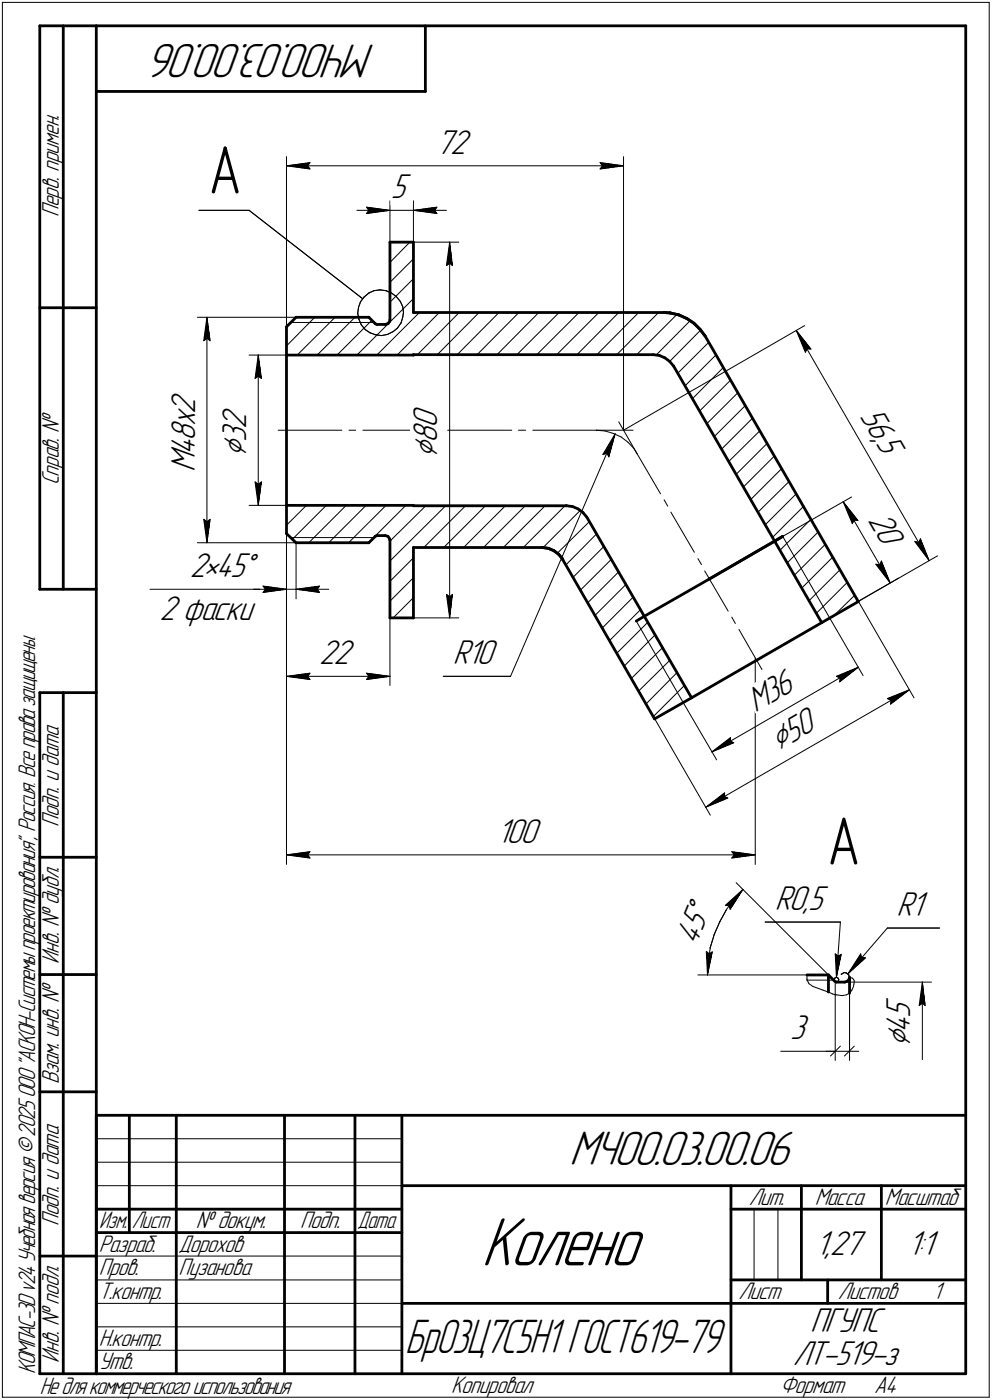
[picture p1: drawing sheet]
<svg xmlns="http://www.w3.org/2000/svg" width="211mm" height="298mm" viewBox="0 0 211 298" stroke-linecap="round" stroke-linejoin="round" font-family="sans-serif">
<defs><g id="words">
<text font-size="15.6" x="102.4" y="269.4">Колено</text>
<g font-size="14.6">
<text x="44.4" y="41.2">А</text>
<text x="176" y="184.1">А</text>
</g>
<g font-size="10.9">
<text x="79.9" y="9.4" transform="rotate(-180 79.9 9.4)">МЧ00.03.00.06</text>
<text x="121.1" y="248.1">МЧ00.03.00.06</text>
</g>
<text font-size="10.7" x="86.2" y="288.1">Бр03Ц7С5Н1 ГОСТ619-79</text>
<g font-size="7.8">
<text x="92.7" y="32.8">72</text>
<text x="83.2" y="42.3">5</text>
<text x="41.5" y="88.1" transform="rotate(-90 41.5 88.1)">2</text>
<text x="182.9" y="88.6" transform="rotate(60 182.9 88.6)">56,</text>
<text x="41.5" y="93.8" transform="rotate(-90 41.5 93.8)">8</text>
<text x="41.5" y="90.8" transform="rotate(-90 41.5 90.8)">х</text>
<text x="52.4" y="94.1" transform="rotate(-90 52.4 94.1)">3</text>
<text x="52.4" y="91.4" transform="rotate(-90 52.4 91.4)">2</text>
<text x="93" y="94.3" transform="rotate(-90 93 94.3)">8</text>
<text x="93" y="91.2" transform="rotate(-90 93 91.2)">0</text>
<text x="186.3" y="94.4" transform="rotate(60 186.3 94.4)">5</text>
<text x="41.5" y="100.6" transform="rotate(-90 41.5 100.6)">M</text>
<text x="41.5" y="96.9" transform="rotate(-90 41.5 96.9)">4</text>
<text x="52.4" y="97.3" transform="rotate(-90 52.4 97.3)">⌀</text>
<text x="93" y="97.5" transform="rotate(-90 93 97.5)">⌀</text>
<text x="184.6" y="110.7" transform="rotate(60 184.6 110.7)">20</text>
<text x="40.4" y="122.9">2×45°</text>
<text x="33.9" y="132.1">2 фаски</text>
<text x="67.9" y="141.5">22</text>
<text x="96.3" y="141.5">R10</text>
<text x="160.7" y="151.8" transform="rotate(-30 160.7 151.8)">M36</text>
<text x="165.6" y="160" transform="rotate(-30 165.6 160)">⌀50</text>
<text x="105.7" y="179.5">100</text>
<text x="164.8" y="193.8">R0,5</text>
<text x="190.8" y="195.1">R1</text>
<text x="148.2" y="201.3" transform="rotate(-67 148.2 201.3)">45°</text>
<text x="168.1" y="221.3">3</text>
<text x="193.6" y="219.9" transform="rotate(-90 193.6 219.9)">4</text>
<text x="193.6" y="216.8" transform="rotate(-90 193.6 216.8)">5</text>
<text x="193.6" y="223" transform="rotate(-90 193.6 223)">⌀</text>
<text x="173.5" y="267.2">1,27</text>
<text x="193.1" y="267.2">1:1</text>
<text x="172.4" y="283.7">ПГУПС</text>
<text x="168.7" y="290.7">ЛТ-519-з</text>
</g>
<g font-size="5.4">
<text x="12.6" y="46.3" transform="rotate(-90 12.6 46.3)">Перв. примен.</text>
<text x="12.6" y="103.4" transform="rotate(-90 12.6 103.4)">Справ. №</text>
<text x="12.6" y="176.1" transform="rotate(-90 12.6 176.1)">Подп. и дата</text>
<text x="12.6" y="205.2" transform="rotate(-90 12.6 205.2)">Инв. № дубл.</text>
<text x="12.6" y="230.9" transform="rotate(-90 12.6 230.9)">Взам. инв. №</text>
<text x="159.3" y="256.6">Лит.</text>
<text x="173.4" y="256.6">Масса</text>
<text x="188.3" y="256.6">Масштаб</text>
<text x="12.6" y="261.1" transform="rotate(-90 12.6 261.1)">Подп. и дата</text>
<text x="41.6" y="261.6">№ докум.</text>
<text x="63.9" y="261.6">Подп.</text>
<text x="21" y="266.6">Разраб.</text>
<text x="38" y="266.6">Дорохов</text>
<text x="21" y="271.6">Пров.</text>
<text x="38" y="271.6">Пузанова</text>
<text x="21" y="276.6">Т.контр.</text>
<text x="157.1" y="276.6">Лист</text>
<text x="178.3" y="276.6">Листов</text>
<text x="198.5" y="276.6">1</text>
<text x="21" y="286.6">Н.контр.</text>
<text x="7.5" y="292.5" transform="rotate(-90 7.5 292.5)">КОМПАС-3Dv24Учебнаяверсия©2025ООО&quot;АСКОН-Системыпроектирования&quot;, Россия. Всеправазащищены.</text>
<text x="12.6" y="290.2" transform="rotate(-90 12.6 290.2)">Инв. № подл.</text>
<text x="21" y="291.6">Утв.</text>
<text x="8.5" y="296.7">Недлякоммерческогоиспользования</text>
<text x="96" y="296.6">Копировал</text>
<text x="166" y="296.6">Формат</text>
<text x="186" y="296.6">A4</text>
</g>
<g font-size="5.3">
<text x="21.1" y="261.6">Изм.</text>
<text x="28.1" y="261.6">Лист</text>
<text x="76.1" y="261.6">Дата</text>
</g>
</g></defs>
<g fill="none" stroke="#000" stroke-width=".21">
<path d="M.5 .5v297zM.5 .5h210zM210.5 .5v297zM61 33.4v58.2zM61 35.3l5-.7zM61 35.3l5 .7zM61 35.3h71.7zM65.4 35.3l.6 .7zM66 34.6l-.6 .7zM127.7 36l5-.7zM127.7 34.6l.5 .7zM127.7 34.6l5 .7z"/>
<path d="M128.2 35.3l-.5 .7zM132.7 33.4v58.2zM42.3 44.8h10.7zM53 44.8l24.1 18.8zM75.9 44.8h7.1zM78 44.1l5 .7zM78 44.1l.5 .7zM78 45.5l5-.7zM78.5 44.8l-.5 .7zM83 51.6h.1M83 42.8v8.8zM83 44.8h5z"/>
<path d="M87.2 51.6l-4.2 4.3zM88 42.8v8.8zM88 51.6h9.6zM88 44.8l5 .7zM88 44.8l5-.7zM88 44.8h7zM92.5 44.8l.5 .7zM93 44.1l-.5 .7zM95 56.6l.7-.6zM95.7 51.6l.6 5zM95.7 56l.6 .6zM95.7 51.6l-.7 5z"/>
<path d="M95.7 51.6v80zM42 67.6h21zM43.3 72.6l.7-.5zM44 67.6l.7 5zM44 72.1l.7 .5zM44 67.6l-.7 5zM44 67.6v48zM53 75.6h8zM54.9 75.6l.7 5zM54.9 75.6l-.6 5zM54.9 75.6v32zM61.9 68.7h17.7z"/>
<path d="M63.2 75.6l8.1-8zM67 67.6l-6 6.1zM67.5 75.6l8-8zM71.7 75.6l7.4-7.4zM75.9 75.6l12.1-12zM76.1 66.7l.3 1.3zM76.3 65.4l-.2 1.3zM76.4 68l.5 1.2zM76.7 64.3l-.4 1.1zM76.9 69.2l.8 1zM77.5 63.2l1-.8zM77.5 63.2l-.8 1.1z"/>
<path d="M77.7 70.2l1 .7zM78.5 62.4l1.1-.5zM78.7 70.9l1.2 .4zM79.6 61.9l1.3-.2zM79.9 71.3l1.3 .2zM80.2 75.6l9-9.1zM80.9 61.7l1.2 .2zM81.2 71.5l1.3-.3zM82.1 61.9l1.2 .5zM82.5 71.2l1.2-.6zM83 64.3l5-4.9zM83 60.1l5-5z"/>
<path d="M83.3 62.4l1 .8zM83.7 70.6l.9-.8zM84.3 63.2l.9 1zM85.2 64.2l.5 1.1zM85.3 68.7l-.7 1.1zM85.7 65.3l.2 1.2zM85.7 67.6l-.4 1.1zM85.9 66.5l-.2 1.1zM93.5 66.5l-9 9.1zM97.7 66.5l-8.9 9zM101.9 66.5l-8.9 9zM106.2 66.5l-8.9 9z"/>
<path d="M110 75.5l9-9zM110.4 66.5l-8.9 9zM114.2 75.5l9-9zM114.6 66.5l-8.9 9zM118.4 75.5l9-9zM131.7 66.5l-8.9 9zM135.5 75.5l8.5-8.5zM135.9 66.5l-8.9 9zM140.1 66.5l-8.9 9zM144.2 79.5l6.6-6.6zM146.9 68.2l-7.2 7.3zM149.1 70.3l-6.6 6.7z"/>
<path d="M152.3 75.6l-6.6 6.6zM153.8 78.3l-6.5 6.6zM169.4 70.4l3.2 3.9zM169.4 70.4l2 4.6zM169.4 70.4l28.3 49zM171.7 74.3h.9zM171.7 74.3l-.3 .7zM54.3 80.6l.6-.5zM54.9 80.1l.7 .5zM59.2 91.6h13.5zM74.3 91.6h1.4zM77.2 91.6h13.6z"/>
<path d="M92.3 91.6h1.5zM95.2 91.6h13.7zM110.3 91.6h1.5zM113.4 91.6h13.5zM126.9 91.6l1.9 .2zM126.9 91.6h7.8zM128.3 96.8l.8-.3zM128.8 91.8l1.7 .5zM129.1 96.5l.4 .8zM130.5 92.3l1.7 .7zM130.9 92.4l-1.4 4.9zM130.9 92.4l-2.6 4.4z"/>
<path d="M130.9 92.4l-22.3 51.6zM131.7 89.8l3.9 6.8zM132.2 93l1.4 1.1zM132.7 91.6l38.5-22.3zM133.6 94.1l1.3 1.4zM134.9 95.5l.7 1.1zM135.6 96.6l4.9 8.6zM148.8 87.5l6.6-6.6zM150.4 90.3l6.6-6.6zM152 93l6.6-6.6zM155 98.3l6.6-6.5zM160.1 89.1l-6.6 6.6z"/>
<path d="M42 115.6h21zM43.3 110.6l.7 5zM43.3 110.6l.7 .5zM44 111.1l.7-.5zM44.7 110.6l-.7 5zM53 107.6h8zM54.3 102.6l.6 5zM54.3 102.6l.6 .5zM54.9 103.1l.7-.5zM55.6 102.6l-.7 5zM61 111.8l4.2-4.2zM61 114.6v31.4z"/>
<path d="M61 113.6v13.9zM61.9 114.5h17.7zM63 115.6v11.9zM65.7 115.6l8-8zM69.4 107.6l-7.2 7.2zM69.9 115.6l8-8zM78.4 115.6l8-8zM82.1 107.6l-7.9 8zM83 119.5l11.8-11.8zM83 115.2l7.6-7.5zM90.2 116.6l8.9-8.9zM94.4 116.6l8.9-8.9z"/>
<path d="M98.6 116.6l8.9-8.9zM102.9 116.6l8.9-8.9zM107.1 116.6l8.9-8.9zM111.3 116.6l8.9-8.9zM115.6 116.6l7.9-8zM118.6 117.8l6.8-6.7zM126.9 113.7l-6.5 6.6zM130 119.1l-6.5 6.5zM141.3 106.4l.8 1.4zM142.7 109.1l5 8.5zM148.5 119l.8 1.2zM156.6 101l6.6-6.6z"/>
<path d="M158.2 103.7l6.6-6.6zM159.7 106.4l6.6-6.6zM161.3 109.1l6.6-6.6zM162.8 111.8l6.6-6.6zM164.3 114.5l6.6-6.6zM165.9 117.2l6.7-6.6zM166.5 114.2l10 17.4zM166.5 114.2l14.7-8.4zM167.5 119.9l6.6-6.6zM179.4 106.8l3.1 4zM179.4 106.8l2 4.7zM179.4 106.8l10 17.3z"/>
<path d="M181.7 110.7l.8 .1zM181.7 110.7l-.3 .8zM187.5 119.5l-.3 .7zM187.5 119.5l1.9 4.6zM194.6 115.3l3.1 4.1zM194.6 115.3l.9 .2zM195.8 114.7l-.3 .8zM195.8 114.7l1.9 4.7zM31.9 125.5h29.1zM53.9 125.5h7.1zM56 124.8l5 .7zM56 124.8l.5 .7z"/>
<path d="M56 126.2l5-.7zM56.5 125.5l-.5 .7zM61 134.2v49.9zM61 125.5h2zM63 125.5l5 .7zM63 125.5l5-.7zM63 125.5h6.9zM67.5 125.5l.5 .7zM68 124.8l-.5 .7zM83 128l5-5zM83 123.8l5-5zM83 131.6v14.4z"/>
<path d="M83.7 131.6l4.3-4.3zM87.9 131.6l.1-.1zM88 131.6h9.6zM95 126.6l.7 5zM95 126.6l.7 .5zM95.7 127.1l.6-.5zM96.3 126.6l-.6 5zM121.9 122.9l6.5-6.5zM125.1 128.4l6.5-6.6zM126.6 131.1l6.6-6.6zM128.2 133.7l6.5-6.5zM129.7 136.4l6.5-6.5z"/>
<path d="M131.2 139.1l6.6-6.6zM135.4 132.2l10 17.4zM139.4 135.2l-6.6 6.6zM149.9 121.6l5 8.5zM155.7 131.4l.8 1.4zM157.2 134l4.9 8.6zM169 122.5l6.6-6.6zM170.6 125.2l6.6-6.6zM172.1 127.9l6.6-6.6zM173.7 130.6l6.6-6.6zM176.5 131.6l7.1 12.2zM176.5 131.6l14.7-8.5z"/>
<path d="M177.5 131l4.4-4.3zM182.4 127.6l12.1 21zM186.4 120.1l3 4zM186.4 120.1l.8 .1zM61 144l5-.7zM61 144l5 .7zM61 144h22zM65.4 144l.6 .7zM66 143.3l-.6 .7zM78 144.7l5-.7zM78 143.3l.5 .7zM78 143.3l5 .7z"/>
<path d="M78.5 144l-.5 .7zM94.3 144h14.3zM134.4 144.4l6.6-6.5zM135.9 147.2l6.6-6.6zM139 152.6l6.6-6.6zM139 152.6l12.1 21zM144 143.3l-6.5 6.6zM145.4 149.6l7.1 12.2zM155.4 157.8l.7 .4zM155.4 157.1v.7zM160.7 140.1v44zM161 140.5l38.5-22.1z"/>
<path d="M178 144l.7 .4zM178 144l4.6-1.9zM178.6 145.2l4-3.1zM178.7 144.4l-.1 .8zM188.8 148.8l.8 .3zM188.8 148.8l4.7-1.9zM189.5 149.9l4-3zM189.6 149.1l-.1 .8zM150.2 171.9l4-3.1zM150.2 171.9l4.7-2zM150.2 171.9l43.3-25zM151.5 160.1l3.9-3z"/>
<path d="M151.5 160.1l4.6-1.9zM151.5 160.1l31.1-18zM154.1 169.6l.8 .3zM154.2 168.8l-.1 .8zM61 182l5-.6zM61 182l5 .7zM61 182h99.7zM65.4 182l.6 .7zM66 181.4l-.6 .6zM152 199l-.9 2.8zM153.2 196.3l-1.2 2.7zM154.3 192.8l.8 .1z"/>
<path d="M154.3 192.8l3.8-3.4zM154.6 193.6l-1.4 2.7zM155.1 192.9l.3 .7zM155.7 182.7l5-.7zM155.7 181.4l.5 .6zM155.7 181.4l5 .6zM156.2 182l-.5 .7zM156.4 191.3l-1.8 2.3zM156.6 188l19.7 19.6zM158.1 189.4l-1.7 1.9zM158.1 189.4l-2.7 4.2zM162.8 196.3h16z"/>
<path d="M178.8 196.3l-.8 11.8zM188.8 197.6h11.1zM188.8 197.6l-8.4 9.7zM148.5 207.6h23.2zM150.3 202.6l.2 5zM150.3 202.6l.6 .5zM150.7 204.6l-.2 3zM150.9 203.1l.7-.4zM151.1 201.8l-.4 2.8zM151.6 202.7l-1.1 4.9zM171.7 208.7h5.6zM171.7 208.7l.1 .1z"/>
<path d="M171.7 208.5v.2zM171.7 208.3v.2zM171.7 207.7v.6zM171.7 207.7h.1M171.8 208.8l.3 .7zM172.1 209.5l.9 .6zM173 210.1l2.1 .7zM175.1 210.8l1.1 .4zM176.3 211.2h.1M176.3 211.2l.9 .5zM177.2 211.7l.5 .1zM177.5 208.6l.1 .4z"/>
<path d="M177.6 208.3l-.1 .3zM177.6 208.3l.4-.2zM177.7 209.4v2.4zM177.7 211.8h.3zM177.7 211.8v14zM177.7 203.1l.3 5zM177.7 203.1l.6 .5zM178 211.8l1.2 .2zM178 208.1l.3 .2zM178.3 208.3l.2 .3zM178.3 203.6l.7-.4zM178.5 208.6l-.2 .4z"/>
<path d="M179.1 207.4h.1M179 203.2l-1 4.9zM179.1 207.4l.5-.3zM179.2 212l.9-.2zM179.6 207.1l.5 .1zM179.7 209.1h18.5zM180.1 211.8l.7-.3zM180.1 207.2l.5 .4zM180.4 207.3l3.7-3.3zM180.6 207.6l.2 .5zM180.8 208.1l.6 .2zM180.8 211.5v14.3z"/>
<path d="M181.3 210.8l-.5 .7zM181.4 208.3l.2 .2zM181.6 208.5l.2 .4zM181.6 210.1l-.3 .7zM181.7 209.5l-.1 .6zM181.8 208.9l-.1 .6zM183.1 203.1l-2.7 4.2zM183.1 203.1l.2 .9zM183.3 204h.8zM195.6 214.1l.7-.5zM196.3 209.1l.5 5zM196.3 213.6l.5 .5z"/>
<path d="M196.3 209.1l-.7 5zM196.3 209.1v16.5zM166.1 223.9h11.6zM175.8 223.9h1.9zM177.7 223.9h3.1zM178.8 222.8l-2.1 2.1zM179.7 224.9l2.1-2.1zM180.8 223.9h1.9zM20.5 247.5h65zM20.5 252.5h65zM20.5 242.5h65zM160.4 257.5v15z"/>
<path d="M165.5 257.5v15zM20.5 267.5h65zM20.5 272.5h65zM20.5 277.5h65zM.5 297.5h210zM20.5 282.5h65zM20.5 287.5h65z"/>
</g>
<g fill="none" stroke="#000" stroke-width=".59">
<path d="M8.5 5.5v120zM8.5 5.5h12zM13.5 5.5v120zM20.5 5.5v287zM20.5 5.5h185zM20.5 19.5h70zM90.5 5.5v14zM205.5 5.5v287zM83 51.6v16.5zM83 51.6h5zM88 51.6v14.9zM8.5 65.5h12z"/>
<path d="M61 75.6v32zM61 69.6l2-2zM61 75.6h27zM61 69.6v6zM63 67.6h15.5zM78.5 67.6l1.3 1.3zM79.8 68.9l.4 .2zM80.2 69.1h1.8zM82 69.1l.5-.2zM82.9 68.5l-.4 .4zM83 68.1l-.1 .4zM88 75.6h.1"/>
<path d="M88 75.5h51zM88 66.5h53.3zM139 75.5l1.3 .2zM140.3 75.7l1.2 .5zM141.3 66.5l1.3 .1zM141.5 76.2l1 .8zM142.5 77l.8 1zM142.6 66.6l1.8 .5zM143.3 78l31.5 54.6zM144.4 67.1l1.7 .7zM146.1 67.8l1.6 1zM147.7 68.8l1.2 1.3z"/>
<path d="M148.9 70.1l1.1 1.4zM150 71.5l32.6 56.6zM61 113.6l2 2zM61 107.6v6zM61 107.6h27zM63 115.6h15.5zM78.5 115.6l1.3-1.4zM79.8 114.2l.4-.2zM80.2 114h1.8zM82 114l.5 .2zM82.5 114.2l.4 .5zM82.9 114.7l.1 .4z"/>
<path d="M83 115.1v16.5zM88 116.6h27.4zM88 107.7h.1M88 107.7h32.5zM88 116.6v15zM115.4 116.6l1.3 .2zM116.7 116.8l1.2 .5zM117.9 117.3l1 .7zM118.9 118l.8 1zM119.7 119h.1M119.7 119.1l19.6 34zM120.6 107.7h.1"/>
<path d="M120.6 107.7l1.2 .2zM121.8 107.9l1.2 .5zM123 108.4l1 .7zM124 109.1l.9 1.1zM124.9 110.2l22.3 38.4zM164.8 115.2l1.7-1zM8.5 125.5h12zM83 131.6h5zM135.4 132.2l1.7-1zM137.1 131.2l13.9-7.9zM151 123.3l15.5-9.1zM151 123.3l13.8-8.1z"/>
<path d="M174.8 132.6l7.8-4.5zM8.5 147.5v145zM8.5 147.5h12zM13.5 147.5v145zM139.3 153.1l7.9-4.5zM147.2 148.6l27.6-16zM8.5 182.5h12zM8.5 207.5h12zM171.7 207.6h4.6zM176.3 207.6v3.6zM176.3 207.6l1.3 1.4zM177.6 209l.4 .1z"/>
<path d="M178 209.1h1.7zM179.7 209.1l.6-.1zM180.3 209l.4-.5zM180.8 208.1l-.1 .4zM180.8 208.1v3.4zM8.5 232.5h12zM20.5 237.5h185zM20.5 237.5v55zM27.5 237.5v25zM37.5 237.5v55zM60.5 237.5v55zM75.5 237.5v55z"/>
<path d="M85.5 237.5v55zM20.5 257.5h65zM85.5 252.5h120zM155.5 252.5v40zM155.5 257.5h15zM170.5 252.5v20zM170.5 257.5h35zM187.5 252.5v20zM8.5 267.5h12zM20.5 262.5h65zM85.5 277.5h70zM155.5 277.5h50z"/>
<path d="M155.5 272.5h50zM176.1 272.5v5zM8.5 292.5h12zM20.5 292.5h185z"/>
</g>
<g fill="#fff" stroke="#fff" stroke-width=".21">
<path d="M167.9 141.2h.2zM167.7 141.3h.4zM167.6 141.4h.5zM167.5 141.5h.7zM167.3 141.6h.9zM167.1 141.6h1.2zM167 141.7h1.4zM166.9 141.8h1.5zM166.7 141.9h1.8zM166.5 142h2zM166.5 142.1h2.1zM166.3 142.2h2.3zM166.1 142.2h2.6zM166 142.3h2.7zM165.9 142.4h2.8zM165.7 142.5h3.1zM165.5 142.6h3.3zM165.4 142.7h3.5zM165.3 142.7h3.6zM165.1 142.8h3.9zM165 142.9h4.1zM164.8 143h4.3zM164.7 143.1h4.5zM164.5 143.2h4.7zM164.4 143.3h4.8zM164.3 143.3h4.9zM164.1 143.4h5.2zM164 143.5h5.4zM163.8 143.6h5.6zM163.7 143.7h5.8zM163.5 143.8h6zM163.4 143.8h6.2zM163.2 143.9h6.4zM163.1 144h6.6zM163 144.1h6.8zM162.8 144.2h7zM162.6 144.3h7.2zM162.6 144.4h7.2zM162.4 144.4h7.5zM162.2 144.5h7.8zM162.1 144.6h7.9zM162 144.7h8.1zM161.8 144.8h8.3zM161.6 144.9h8.6zM161.5 144.9h8.7zM161.4 145h8.9zM161.2 145.1h9.1zM161 145.2h9.3zM161 145.3h9.4zM160.8 145.4h9.6zM160.6 145.5h9.9zM160.5 145.5h10zM160.4 145.6h10.2zM160.2 145.7h10.5zM160 145.8h10.7zM159.9 145.9h10.9zM159.8 146h11zM159.6 146h11.3zM159.5 146.1h11.4zM159.3 146.2h11.6zM159.2 146.3h11.8zM159 146.4h12zM158.9 146.5h12.2zM158.7 146.6h12.4zM158.6 146.6h12.6zM158.5 146.7h12.7zM158.3 146.8h13zM158.2 146.9h13.2zM158 147h13.4zM158.1 147.1h13.3zM158.2 147.2h13.2zM158.2 147.2h13.3zM158.2 147.3h13.3zM158.2 147.4h13.2zM158.3 147.5h13zM158.4 147.6h12.7zM158.4 147.7h12.6zM158.5 147.7h12.4zM158.5 147.8h12.2zM158.6 147.9h12zM158.6 148h11.8zM158.7 148.1h11.6zM158.7 148.2h11.4zM158.7 148.3h11.3zM158.8 148.3h11zM158.8 148.4h10.9zM158.9 148.5h10.7zM158.9 148.6h10.5zM159 148.7h10.2zM159.1 148.8h10zM159.1 148.8h9.9zM159.2 148.9h9.6zM159.2 149h9.5zM159.3 149.1h9.3zM159.3 149.2h9.1zM159.3 149.3h8.9zM159.4 149.4h8.7zM159.4 149.4h8.6zM159.5 149.5h8.3zM159.5 149.6h8.1zM159.6 149.7h8zM159.6 149.8h7.8zM159.7 149.9h7.5zM159.8 149.9h7.2zM159.8 150h7.2zM159.9 150.1h6.9zM159.9 150.2h6.7zM159.9 150.3h6.6zM160 150.4h6.4zM160 150.5h6.2zM160.1 150.5h6zM160.1 150.6h5.8zM160.2 150.7h5.6zM160.2 150.8h5.4zM160.3 150.9h5.2zM160.4 151h5zM160.4 151h4.8zM160.4 151.1h4.7zM160.4 151.2h4.5zM160.5 151.3h4.3zM160.5 151.4h4.1zM160.6 151.5h3.9zM160.7 151.6h3.6zM160.7 151.6h3.5zM160.8 151.7h3.3zM160.8 151.8h3.1zM160.9 151.9h2.8zM160.9 152h2.7zM161 152.1h2.5zM161 152.1h2.3zM161 152.2h2.2zM161.1 152.3h2zM161.1 152.4h1.8zM161.2 152.5h1.5zM161.2 152.6h1.4zM161.3 152.7h1.2zM161.4 152.7h.9zM161.4 152.8h.7zM161.5 152.9h.6zM161.5 153h.4zM161.5 153.1h.2z"/>
<path d="M155.5 156.4h.2zM155.4 156.5h.4zM155.4 156.5h.4zM155.2 156.6h.7zM155.1 156.7h.8zM155 156.8h1zM154.9 156.9h1.1zM154.8 157h1.2zM154.7 157.1h1.4zM154.6 157.1h1.5zM154.4 157.2h1.8zM154.3 157.3h1.9zM154.3 157.4h2zM154.1 157.5h2.3zM154 157.6h2.4zM153.9 157.6h2.6zM153.8 157.7h2.7zM153.7 157.8h2.8zM153.6 157.9h2.9zM153.5 158h3.1zM153.3 158.1h3.3zM153.2 158.2h3.5zM153.2 158.2h3.5zM153 158.3h3.8zM152.9 158.4h3.9zM152.8 158.5h3.8zM152.7 158.6h3.8zM152.7 158.7h3.5zM152.6 158.7h3.4zM152.5 158.8h3.3zM152.4 158.9h3.2zM152.4 159h3zM152.3 159.1h2.9zM152.2 159.2h2.8zM152.1 159.3h2.7zM152.1 159.3h2.5zM152.1 159.4h2.3zM152 159.5h2.2zM151.9 159.6h2.1zM151.8 159.7h2zM151.8 159.8h1.8zM151.7 159.9h1.6zM151.6 159.9h1.1zM151.6 160h.5z"/>
<path d="M182 142.2h.6zM181.4 142.2h1.1zM180.7 142.3h1.8zM180.5 142.4h1.9zM180.3 142.5h2.1zM180.1 142.6h2.2zM179.9 142.7h2.3zM179.7 142.7h2.4zM179.5 142.8h2.5zM179.3 142.9h2.7zM179.2 143h2.7zM178.9 143.1h3zM178.7 143.2h3.1zM178.6 143.3h3.2zM178.3 143.3h3.4zM178.1 143.4h3.5zM178 143.5h3.5zM177.7 143.6h3.7zM177.5 143.7h3.9zM177.3 143.8h4zM177.4 143.8h3.8zM177.5 143.9h3.5zM177.5 144h3.4zM177.5 144.1h3.3zM177.5 144.2h3.2zM177.6 144.3h3zM177.6 144.4h2.9zM177.7 144.4h2.7zM177.7 144.5h2.6zM177.8 144.6h2.4zM177.8 144.7h2.3zM177.9 144.8h2zM177.9 144.9h1.9zM178 144.9h1.7zM178.1 145h1.5zM178.1 145.1h1.4zM178.1 145.2h1.3zM178.1 145.3h1.2zM178.2 145.4h1zM178.3 145.5h.8zM178.3 145.5h.7zM178.4 145.6h.4zM178.4 145.7h.3zM178.5 145.8h.1z"/>
<path d="M172.5 149.4h.1zM172.3 149.4h.4zM172.1 149.5h.6zM172 149.6h.8zM171.9 149.7h.9zM171.7 149.8h1.2zM171.5 149.9h1.5zM171.4 149.9h1.6zM171.3 150h1.8zM171.1 150.1h2zM170.9 150.2h2.2zM170.9 150.3h2.2zM170.7 150.4h2.5zM170.5 150.5h2.8zM170.4 150.5h2.9zM170.3 150.6h3.1zM170.1 150.7h3.3zM169.9 150.8h3.6zM169.8 150.9h3.7zM169.7 151h3.9zM169.5 151h4.2zM169.3 151.1h4.4zM169.2 151.2h4.5zM169.1 151.3h4.6zM168.9 151.4h4.9zM168.7 151.5h5.1zM168.7 151.6h5.2zM168.5 151.6h5.5zM168.3 151.7h5.7zM168.2 151.8h5.9zM168.1 151.9h6zM167.9 152h6.3zM167.7 152.1h6.5zM167.6 152.1h6.6zM167.5 152.2h6.8zM167.3 152.3h7zM167.1 152.4h7.3zM167 152.5h7.4zM166.9 152.6h7.6zM166.7 152.7h7.8zM166.6 152.7h8zM166.5 152.8h8.2zM166.3 152.9h8.4zM166.1 153h8.7zM166 153.1h8.8zM165.9 153.2h8.9zM165.7 153.2h9.1zM165.5 153.3h9.4zM165.4 153.4h9.6zM165.3 153.5h9.7zM165.1 153.6h10zM164.9 153.7h10.2zM164.8 153.8h10.4zM164.7 153.8h10.5zM164.5 153.9h10.8zM164.4 154h10.9zM164.3 154.1h11zM164.1 154.2h11.3zM163.9 154.3h11.5zM163.8 154.3h11.7zM163.7 154.4h11.8zM163.5 154.5h12.1zM163.3 154.6h12.4zM163.2 154.7h12.5zM163.1 154.8h12.7zM162.9 154.9h12.9zM162.7 154.9h13.2zM162.8 155h13.1zM162.9 155.1h13zM162.9 155.2h13.1zM163 155.3h13zM163 155.4h13.1zM163.1 155.4h13zM163.2 155.5h13zM163.2 155.6h13zM163.2 155.7h12.9zM163.2 155.8h12.7zM163.3 155.9h12.5zM163.3 156h12.4zM163.4 156h12.1zM163.5 156.1h11.8zM163.5 156.2h11.7zM163.6 156.3h11.5zM163.6 156.4h11.3zM163.7 156.5h11.1zM163.7 156.5h10.9zM163.7 156.6h10.8zM163.8 156.7h10.5zM163.8 156.8h10.4zM163.9 156.9h10.2zM163.9 157h10zM164 157.1h9.7zM164 157.1h9.6zM164.1 157.2h9.4zM164.2 157.3h9.1zM164.2 157.4h8.9zM164.3 157.5h8.7zM164.3 157.6h8.6zM164.3 157.6h8.4zM164.3 157.7h8.3zM164.4 157.8h8zM164.5 157.9h7.8zM164.5 158h7.6zM164.6 158.1h7.4zM164.6 158.2h7.3zM164.7 158.2h7zM164.7 158.3h6.8zM164.8 158.4h6.6zM164.8 158.5h6.5zM164.8 158.6h6.3zM164.9 158.7h6zM164.9 158.7h5.9zM165 158.8h5.7zM165 158.9h5.5zM165.1 159h5.2zM165.2 159.1h5.1zM165.2 159.2h4.9zM165.3 159.3h4.6zM165.3 159.3h4.5zM165.4 159.4h4.3zM165.4 159.5h4.1zM165.4 159.6h3.9zM165.5 159.7h3.7zM165.5 159.8h3.6zM165.6 159.9h3.3zM165.6 159.9h3.1zM165.7 160h2.9zM165.7 160.1h2.8zM165.8 160.2h2.5zM165.9 160.3h2.2zM165.9 160.4h2.2zM165.9 160.4h2zM165.9 160.5h1.8zM166 160.6h1.6zM166 160.7h1.5zM166.1 160.8h1.2zM166.2 160.9h.9zM166.2 161h.8zM166.3 161h.6zM166.3 161.1h.4zM166.4 161.2h.1z"/>
<path d="M154.3 168.1h.1zM154.2 168.2h.3zM154 168.3h.5zM153.9 168.4h.7zM153.8 168.5h.8zM153.7 168.6h1zM153.6 168.7h1.2zM153.5 168.7h1.3zM153.3 168.8h1.6zM153.2 168.9h1.7zM153.2 169h1.7zM153 169.1h1.9zM152.9 169.2h2.1zM152.8 169.2h2.3zM152.7 169.3h2.4zM152.6 169.4h2.6zM152.5 169.5h2.7zM152.3 169.6h3zM152.2 169.7h3.1zM152.1 169.8h3.3zM152 169.8h3.4zM151.9 169.9h3.5zM151.8 170h3.6zM151.6 170.1h3.9zM151.6 170.2h3.9zM151.5 170.3h3.9zM151.3 170.3h3.9zM151.3 170.4h3.6zM151.2 170.5h3.6zM151.1 170.6h3.4zM151.1 170.7h3.2zM151 170.8h3.2zM151 170.9h2.9zM150.9 170.9h2.9zM150.9 171h2.6zM150.8 171.1h2.5zM150.7 171.2h2.5zM150.7 171.3h2.2zM150.6 171.4h2.1zM150.5 171.4h2zM150.5 171.5h1.8zM150.5 171.6h1.6zM150.4 171.7h1.1zM150.3 171.8h.6z"/>
<path d="M192.5 147h1zM191.5 147.1h1.9zM191.3 147.2h2zM191.2 147.2h2zM190.9 147.3h2.3zM190.8 147.4h2.3zM190.6 147.5h2.4zM190.3 147.6h2.7zM190.2 147.7h2.7zM190 147.7h2.9zM189.7 147.8h3.1zM189.6 147.9h3.1zM189.4 148h3.2zM189.1 148.1h3.5zM189 148.2h3.5zM188.8 148.3h3.6zM188.6 148.3h3.8zM188.4 148.4h3.9zM188.1 148.5h4.1zM188.2 148.6h3.9zM188.3 148.7h3.7zM188.3 148.8h3.6zM188.4 148.8h3.4zM188.4 148.9h3.3zM188.5 149h3zM188.5 149.1h2.9zM188.6 149.2h2.7zM188.6 149.3h2.7zM188.6 149.4h2.5zM188.6 149.4h2.4zM188.7 149.5h2.2zM188.7 149.6h2.1zM188.8 149.7h1.9zM188.9 149.8h1.7zM188.9 149.9h1.5zM189 149.9h1.3zM189 150h1.2zM189.1 150.1h1.1zM189.1 150.2h.9zM189.1 150.3h.8zM189.1 150.4h.7zM189.2 150.5h.5zM189.2 150.5h.4zM189.3 150.6h.2z"/>
<path d="M35.9 82.6h7.1zM35.9 82.7h7.1zM35.9 82.8h7.1zM35.9 82.9h7.1zM35.9 83h7.1zM35.9 83.1h7.1zM35.9 83.1h7.1zM35.9 83.2h7.1zM35.9 83.3h7.1zM35.9 83.4h7.1zM35.9 83.5h7.1zM35.9 83.6h7.1zM35.9 83.7h7.1zM35.9 83.7h7.1zM35.9 83.8h7.1zM35.9 83.9h7.1zM35.9 84h7.1zM35.9 84.1h7.1zM35.9 84.2h7.1zM35.9 84.2h7.1zM35.9 84.3h7.1zM35.9 84.4h7.1zM35.9 84.5h7.1zM35.9 84.6h7.1zM35.9 84.7h7.1zM35.9 84.8h7.1zM35.9 84.8h7.1zM35.9 84.9h7.1zM35.9 85h7.1zM35.9 85.1h7.1zM35.9 85.2h7.1zM35.9 85.3h7.1zM35.9 85.3h7.1zM35.9 85.4h7.1zM35.9 85.5h7.1zM35.9 85.6h7.1zM35.9 85.7h7.1zM35.9 85.8h7.1zM35.9 85.9h7.1zM35.9 85.9h7.1zM35.9 86h7.1zM35.9 86.1h7.1zM35.9 86.2h7.1zM35.9 86.3h7.1zM35.9 86.4h7.1zM35.9 86.4h7.1zM35.9 86.5h7.1zM35.9 86.6h7.1zM35.9 86.7h7.1zM35.9 86.8h7.1zM35.9 86.9h7.1zM35.9 87h7.1zM35.9 87h7.1zM35.9 87.1h7.1zM35.9 87.2h7.1zM35.9 87.3h7.1zM35.9 87.4h7.1zM35.9 87.5h7.1zM35.9 87.5h7.1zM35.9 87.6h7.1zM35.9 87.7h7.1zM35.9 87.8h7.1zM35.9 87.9h7.1zM35.9 88h7.1zM35.9 88.1h7.1zM35.9 88.1h7.1zM35.9 88.2h7.1zM35.9 88.3h7.1zM35.9 88.4h7.1zM35.9 88.5h7.1zM35.9 88.6h7.1zM35.9 88.6h7.1zM35.9 88.7h7.1zM35.9 88.8h7.1zM35.9 88.9h7.1zM35.9 89h7.1zM35.9 89.1h7.1zM35.9 89.2h7.1zM35.9 89.2h7.1zM35.9 89.3h7.1zM35.9 89.4h7.1zM35.9 89.5h7.1zM35.9 89.6h7.1zM35.9 89.7h7.1zM35.9 89.7h7.1zM35.9 89.8h7.1zM35.9 89.9h7.1zM35.9 90h7.1zM35.9 90.1h7.1zM35.9 90.2h7.1zM35.9 90.3h7.1zM35.9 90.3h7.1zM35.9 90.4h7.1zM35.9 90.5h7.1zM35.9 90.6h7.1zM35.9 90.7h7.1zM35.9 90.8h7.1zM35.9 90.8h7.1zM35.9 90.9h7.1zM35.9 91h7.1zM35.9 91.1h7.1zM35.9 91.2h7.1zM35.9 91.3h7.1zM35.9 91.4h7.1zM35.9 91.4h7.1zM35.9 91.5h7.1zM35.9 91.6h7.1zM35.9 91.7h7.1zM35.9 91.8h7.1zM35.9 91.9h7.1zM35.9 91.9h7.1zM35.9 92h7.1zM35.9 92.1h7.1zM35.9 92.2h7.1zM35.9 92.3h7.1zM35.9 92.4h7.1zM35.9 92.5h7.1zM35.9 92.5h7.1zM35.9 92.6h7.1zM35.9 92.7h7.1zM35.9 92.8h7.1zM35.9 92.9h7.1zM35.9 93h7.1zM35.9 93h7.1zM35.9 93.1h7.1zM35.9 93.2h7.1zM35.9 93.3h7.1zM35.9 93.4h7.1zM35.9 93.5h7.1zM35.9 93.6h7.1zM35.9 93.6h7.1zM35.9 93.7h7.1zM35.9 93.8h7.1zM35.9 93.9h7.1zM35.9 94h7.1zM35.9 94.1h7.1zM35.9 94.1h7.1zM35.9 94.2h7.1zM35.9 94.3h7.1zM35.9 94.4h7.1zM35.9 94.5h7.1zM35.9 94.6h7.1zM35.9 94.7h7.1zM35.9 94.7h7.1zM35.9 94.8h7.1zM35.9 94.9h7.1zM35.9 95h7.1zM35.9 95.1h7.1zM35.9 95.2h7.1zM35.9 95.2h7.1zM35.9 95.3h7.1zM35.9 95.4h7.1zM35.9 95.5h7.1zM35.9 95.6h7.1zM35.9 95.7h7.1zM35.9 95.8h7.1zM35.9 95.8h7.1zM35.9 95.9h7.1zM35.9 96h7.1zM35.9 96.1h7.1zM35.9 96.2h7.1zM35.9 96.3h7.1zM35.9 96.4h7.1zM35.9 96.4h7.1zM35.9 96.5h7.1zM35.9 96.6h7.1zM35.9 96.7h7.1zM35.9 96.8h7.1zM35.9 96.9h7.1zM35.9 96.9h7.1zM35.9 97h7.1zM35.9 97.1h7.1zM35.9 97.2h7.1zM35.9 97.3h7.1zM35.9 97.4h7.1zM35.9 97.5h7.1zM35.9 97.5h7.1zM35.9 97.6h7.1zM35.9 97.7h7.1zM35.9 97.8h7.1zM35.9 97.9h7.1zM35.9 98h7.1zM35.9 98h7.1zM35.9 98.1h7.1zM35.9 98.2h7.1zM35.9 98.3h7.1zM35.9 98.4h7.1zM35.9 98.5h7.1zM35.9 98.6h7.1zM35.9 98.6h7.1zM35.9 98.7h7.1zM35.9 98.8h7.1zM35.9 98.9h7.1zM35.9 99h7.1zM35.9 99.1h7.1zM35.9 99.1h7.1zM35.9 99.2h7.1zM35.9 99.3h7.1zM35.9 99.4h7.1zM35.9 99.5h7.1zM35.9 99.6h7.1zM35.9 99.7h7.1zM35.9 99.7h7.1zM35.9 99.8h7.1zM35.9 99.9h7.1zM35.9 100h7.1zM35.9 100.1h7.1zM35.9 100.2h7.1zM35.9 100.2h7.1zM35.9 100.3h7.1zM35.9 100.4h7.1zM35.9 100.5h7.1z"/>
<path d="M42.8 110.1h2.5zM42.9 110.2h2.4zM42.9 110.2h2.4zM42.9 110.3h2.4zM42.9 110.4h2.4zM42.9 110.5h2.4zM42.9 110.6h2.4zM42.9 110.7h2.4zM42.9 110.7h2.3zM43 110.8h2.2zM43 110.9h2.2zM43 111h2.2zM43 111.1h2.2zM43 111.2h2.2zM43 111.3h2.2zM43 111.3h2.1zM43 111.4h2.1zM43 111.5h2.1zM43.1 111.6h2zM43.1 111.7h2zM43.1 111.8h2zM43.1 111.8h2zM43.1 111.9h1.9zM43.1 112h1.9zM43.1 112.1h1.9zM43.1 112.2h1.9zM43.1 112.3h1.9zM43.2 112.4h1.8zM43.2 112.4h1.8zM43.2 112.5h1.8zM43.2 112.6h1.8zM43.2 112.7h1.8zM43.2 112.8h1.8zM43.2 112.9h1.8zM43.2 112.9h1.8zM43.2 113h1.8zM43.3 113.1h1.7zM43.3 113.2h1.6zM43.3 113.3h1.6zM43.3 113.4h1.6zM43.3 113.5h1.6zM43.3 113.5h1.6zM43.3 113.6h1.6zM43.3 113.7h1.6zM43.3 113.8h1.5zM43.3 113.9h1.5zM43.3 114h1.5zM43.4 114h1.3zM43.4 114.1h1.3zM43.5 114.2h1.1zM43.5 114.3h1.1zM43.5 114.4h1zM43.6 114.5h.9zM43.6 114.6h.9zM43.7 114.6h.7zM43.7 114.7h.7zM43.8 114.8h.6zM43.8 114.9h.6zM43.8 115h.5zM43.9 115.1h.4zM43.9 115.1h.4zM43.9 115.2h.3zM43.9 115.3h.3z"/>
<path d="M43.9 67.8h.3zM43.9 67.9h.3zM43.9 68h.4zM43.9 68.1h.4zM43.8 68.2h.5zM43.8 68.2h.6zM43.8 68.3h.6zM43.7 68.4h.7zM43.7 68.5h.7zM43.6 68.6h.9zM43.6 68.7h.9zM43.5 68.7h1zM43.5 68.8h1.1zM43.5 68.9h1.1zM43.4 69h1.3zM43.4 69.1h1.3zM43.3 69.2h1.5zM43.3 69.3h1.5zM43.3 69.3h1.5zM43.3 69.4h1.6zM43.3 69.5h1.6zM43.3 69.6h1.6zM43.3 69.7h1.6zM43.3 69.8h1.6zM43.3 69.8h1.6zM43.3 69.9h1.6zM43.3 70h1.7zM43.2 70.1h1.8zM43.2 70.2h1.8zM43.2 70.3h1.8zM43.2 70.4h1.8zM43.2 70.4h1.8zM43.2 70.5h1.8zM43.2 70.6h1.8zM43.2 70.7h1.8zM43.2 70.8h1.8zM43.1 70.9h1.9zM43.1 71h1.9zM43.1 71h1.9zM43.1 71.1h1.9zM43.1 71.2h1.9zM43.1 71.3h2zM43.1 71.4h2zM43.1 71.5h2zM43.1 71.5h2zM43 71.6h2.1zM43 71.7h2.1zM43 71.8h2.1zM43 71.9h2.2zM43 72h2.2zM43 72.1h2.2zM43 72.1h2.2zM43 72.2h2.2zM43 72.3h2.2zM42.9 72.4h2.3zM42.9 72.5h2.4zM42.9 72.6h2.4zM42.9 72.6h2.4zM42.9 72.7h2.4zM42.9 72.8h2.4zM42.9 72.9h2.4zM42.9 73h2.4z"/>
<path d="M67.9 135.9h8.1zM67.9 136h8.1zM67.9 136.1h8.1zM67.9 136.1h8.1zM67.9 136.2h8.1zM67.9 136.3h8.1zM67.9 136.4h8.1zM67.9 136.5h8.1zM67.9 136.6h8.1zM67.9 136.7h8.1zM67.9 136.7h8.1zM67.9 136.8h8.1zM67.9 136.9h8.1zM67.9 137h8.1zM67.9 137.1h8.1zM67.9 137.2h8.1zM67.9 137.2h8.1zM67.9 137.3h8.1zM67.9 137.4h8.1zM67.9 137.5h8.1zM67.9 137.6h8.1zM67.9 137.7h8.1zM67.9 137.8h8.1zM67.9 137.8h8.1zM67.9 137.9h8.1zM67.9 138h8.1zM67.9 138.1h8.1zM67.9 138.2h8.1zM67.9 138.3h8.1zM67.9 138.3h8.1zM67.9 138.4h8.1zM67.9 138.5h8.1zM67.9 138.6h8.1zM67.9 138.7h8.1zM67.9 138.8h8.1zM67.9 138.9h8.1zM67.9 138.9h8.1zM67.9 139h8.1zM67.9 139.1h8.1zM67.9 139.2h8.1zM67.9 139.3h8.1zM67.9 139.4h8.1zM67.9 139.4h8.1zM67.9 139.5h8.1zM67.9 139.6h8.1zM67.9 139.7h8.1zM67.9 139.8h8.1zM67.9 139.9h8.1zM67.9 140h8.1zM67.9 140h8.1zM67.9 140.1h8.1zM67.9 140.2h8.1zM67.9 140.3h8.1zM67.9 140.4h8.1zM67.9 140.5h8.1zM67.9 140.5h8.1zM67.9 140.6h8.1zM67.9 140.7h8.1zM67.9 140.8h8.1zM67.9 140.9h8.1zM67.9 141h8.1zM67.9 141.1h8.1zM67.9 141.1h8.1zM67.9 141.2h8.1zM67.9 141.3h8.1zM67.9 141.4h8.1zM67.9 141.5h8.1zM67.9 141.6h8.1zM67.9 141.6h8.1zM67.9 141.7h8.1zM67.9 141.8h8.1zM67.9 141.9h8.1zM67.9 142h8.1zM67.9 142.1h8.1zM67.9 142.2h8.1zM67.9 142.2h8.1zM67.9 142.3h8.1zM67.9 142.4h8.1zM67.9 142.5h8.1zM67.9 142.6h8.1zM67.9 142.7h8.1zM67.9 142.7h8.1zM67.9 142.8h8.1zM67.9 142.9h8.1z"/>
<path d="M65.9 142.8h.6zM65.3 142.9h1.2zM64.6 143h1.9zM64 143.1h2.5zM63.4 143.2h3.1zM62.7 143.3h3.8zM62.6 143.3h3.9zM62.4 143.4h4.1zM62.1 143.5h4.4zM62 143.6h4.5zM61.8 143.7h4.7zM61.6 143.8h4.9zM61.4 143.8h5.1zM61.2 143.9h5.3zM61 144h5.5zM61.2 144.1h5.3zM61.4 144.2h5.1zM61.6 144.3h4.9zM61.8 144.4h4.7zM62 144.4h4.5zM62.1 144.5h4.4zM62.4 144.6h4.1zM62.6 144.7h3.9zM62.7 144.8h3.8zM63.5 144.9h3zM64.3 144.9h2.2zM65 145h1.5zM65.8 145.1h.7z"/>
<path d="M77.5 142.8h.6zM77.5 142.9h1.2zM77.5 143h1.8zM77.5 143.1h2.5zM77.5 143.2h3.1zM77.5 143.3h3.7zM77.5 143.3h3.9zM77.5 143.4h4.1zM77.5 143.5h4.3zM77.5 143.6h4.5zM77.5 143.7h4.7zM77.5 143.8h4.9zM77.5 143.8h5.1zM77.5 143.9h5.3zM77.5 144h5.5zM77.5 144.1h5.3zM77.5 144.2h5.1zM77.5 144.3h4.9zM77.5 144.4h4.7zM77.5 144.4h4.5zM77.5 144.5h4.3zM77.5 144.6h4.1zM77.5 144.7h3.9zM77.5 144.8h3.7zM77.5 144.9h3zM77.5 144.9h2.3zM77.5 145h1.5zM77.5 145.1h.7z"/>
<path d="M83.1 36.7h4.7zM83.1 36.7h4.7zM83.1 36.8h4.7zM83.1 36.9h4.7zM83.1 37h4.7zM83.1 37.1h4.7zM83.1 37.2h4.7zM83.1 37.3h4.7zM83.1 37.3h4.7zM83.1 37.4h4.7zM83.1 37.5h4.7zM83.1 37.6h4.7zM83.1 37.7h4.7zM83.1 37.8h4.7zM83.1 37.8h4.7zM83.1 37.9h4.7zM83.1 38h4.7zM83.1 38.1h4.7zM83.1 38.2h4.7zM83.1 38.3h4.7zM83.1 38.4h4.7zM83.1 38.4h4.7zM83.1 38.5h4.7zM83.1 38.6h4.7zM83.1 38.7h4.7zM83.1 38.8h4.7zM83.1 38.9h4.7zM83.1 38.9h4.7zM83.1 39h4.7zM83.1 39.1h4.7zM83.1 39.2h4.7zM83.1 39.3h4.7zM83.1 39.4h4.7zM83.1 39.5h4.7zM83.1 39.5h4.7zM83.1 39.6h4.7zM83.1 39.7h4.7zM83.1 39.8h4.7zM83.1 39.9h4.7zM83.1 40h4.7zM83.1 40h4.7zM83.1 40.1h4.7zM83.1 40.2h4.7zM83.1 40.3h4.7zM83.1 40.4h4.7zM83.1 40.5h4.7zM83.1 40.6h4.7zM83.1 40.6h4.7zM83.1 40.7h4.7zM83.1 40.8h4.7zM83.1 40.9h4.7zM83.1 41h4.7zM83.1 41.1h4.7zM83.1 41.1h4.7zM83.1 41.2h4.7zM83.1 41.3h4.7zM83.1 41.4h4.7zM83.1 41.5h4.7zM83.1 41.6h4.7zM83.1 41.7h4.7zM83.1 41.7h4.7zM83.1 41.8h4.7zM83.1 41.9h4.7zM83.1 42h4.7zM83.1 42.1h4.7zM83.1 42.2h4.7zM83.1 42.2h4.7zM83.1 42.3h4.7zM83.1 42.4h4.7zM83.1 42.5h4.7zM83.1 42.6h4.7zM83.1 42.7h4.7zM83.1 42.8h4.7zM83.1 42.8h4.7zM83.1 42.9h4.7zM83.1 43h4.7zM83.1 43.1h4.7zM83.1 43.2h4.7zM83.1 43.3h4.7zM83.1 43.3h4.7zM83.1 43.4h4.7zM83.1 43.5h4.7zM83.1 43.6h4.7zM83.1 43.7h4.7z"/>
<path d="M77.5 43.6h.6zM77.5 43.7h1.2zM77.5 43.8h1.8zM77.5 43.9h2.5zM77.5 43.9h3.1zM77.5 44h3.7zM77.5 44.1h3.9zM77.5 44.2h4.1zM77.5 44.3h4.3zM77.5 44.4h4.5zM77.5 44.4h4.7zM77.5 44.5h4.9zM77.5 44.6h5.1zM77.5 44.7h5.3zM77.5 44.8h5.5zM77.5 44.9h5.3zM77.5 45h5.1zM77.5 45h4.9zM77.5 45.1h4.7zM77.5 45.2h4.5zM77.5 45.3h4.3zM77.5 45.4h4.1zM77.5 45.5h3.9zM77.5 45.6h3.7zM77.5 45.6h3zM77.5 45.7h2.3zM77.5 45.8h1.5zM77.5 45.9h.7z"/>
<path d="M92.9 43.6h.6zM92.3 43.7h1.2zM91.6 43.8h1.9zM91 43.9h2.5zM90.4 43.9h3.1zM89.7 44h3.8zM89.6 44.1h3.9zM89.4 44.2h4.1zM89.2 44.3h4.3zM89 44.4h4.5zM88.8 44.4h4.7zM88.6 44.5h4.9zM88.4 44.6h5.1zM88.2 44.7h5.3zM88 44.8h5.5zM88.2 44.9h5.3zM88.4 45h5.1zM88.6 45h4.9zM88.8 45.1h4.7zM89 45.2h4.5zM89.2 45.3h4.3zM89.4 45.4h4.1zM89.6 45.5h3.9zM89.7 45.6h3.8zM90.5 45.6h3zM91.3 45.7h2.2zM92 45.8h1.5zM92.8 45.9h.7z"/>
<path d="M46.6 85.9h7.3zM46.6 86h7.3zM46.6 86.1h7.3zM46.6 86.2h7.3zM46.6 86.3h7.3zM46.6 86.4h7.3zM46.6 86.4h7.3zM46.6 86.5h7.3zM46.6 86.6h7.3zM46.6 86.7h7.3zM46.6 86.8h7.3zM46.6 86.9h7.3zM46.6 87h7.3zM46.6 87h7.3zM46.6 87.1h7.3zM46.6 87.2h7.3zM46.6 87.3h7.3zM46.6 87.4h7.3zM46.6 87.5h7.3zM46.6 87.5h7.3zM46.6 87.6h7.3zM46.6 87.7h7.3zM46.6 87.8h7.3zM46.6 87.9h7.3zM46.6 88h7.3zM46.6 88.1h7.3zM46.6 88.1h7.3zM46.6 88.2h7.3zM46.6 88.3h7.3zM46.6 88.4h7.3zM46.6 88.5h7.3zM46.6 88.6h7.3zM46.6 88.6h7.3zM46.6 88.7h7.3zM46.6 88.8h7.3zM46.6 88.9h7.3zM46.6 89h7.3zM46.6 89.1h7.3zM46.6 89.2h7.3zM46.6 89.2h7.3zM46.6 89.3h7.3zM46.6 89.4h7.3zM46.6 89.5h7.3zM46.6 89.6h7.3zM46.6 89.7h7.3zM46.6 89.7h7.3zM46.6 89.8h7.3zM46.6 89.9h7.3zM46.6 90h7.3zM46.6 90.1h7.3zM46.6 90.2h7.3zM46.6 90.3h7.3zM46.6 90.3h7.3zM46.6 90.4h7.3zM46.6 90.5h7.3zM46.6 90.6h7.3zM46.6 90.7h7.3zM46.6 90.8h7.3zM46.6 90.8h7.3zM46.6 90.9h7.3zM46.6 91h7.3zM46.6 91.1h7.3zM46.6 91.2h7.3zM46.6 91.3h7.3zM46.6 91.4h7.3zM46.6 91.4h7.3zM46.6 91.5h7.3zM46.6 91.6h7.3zM46.6 91.7h7.3zM46.6 91.8h7.3zM46.6 91.9h7.3zM46.6 91.9h7.3zM46.6 92h7.3zM46.6 92.1h7.3zM46.6 92.2h7.3zM46.6 92.3h7.3zM46.6 92.4h7.3zM46.6 92.5h7.3zM46.6 92.5h7.3zM46.6 92.6h7.3zM46.6 92.7h7.3zM46.6 92.8h7.3zM46.6 92.9h7.3zM46.6 93h7.3zM46.6 93h7.3zM46.6 93.1h7.3zM46.6 93.2h7.3zM46.6 93.3h7.3zM46.6 93.4h7.3zM46.6 93.5h7.3zM46.6 93.6h7.3zM46.6 93.6h7.3zM46.6 93.7h7.3zM46.6 93.8h7.3zM46.6 93.9h7.3zM46.6 94h7.3zM46.6 94.1h7.3zM46.6 94.1h7.3zM46.6 94.2h7.3zM46.6 94.3h7.3zM46.6 94.4h7.3zM46.6 94.5h7.3zM46.6 94.6h7.3zM46.6 94.7h7.3zM46.6 94.7h7.3zM46.6 94.8h7.3zM46.6 94.9h7.3zM46.6 95h7.3zM46.6 95.1h7.3zM46.6 95.2h7.3zM46.6 95.2h7.3zM46.6 95.3h7.3zM46.6 95.4h7.3zM46.6 95.5h7.3zM46.6 95.6h7.3zM46.6 95.7h7.3zM46.6 95.8h7.3zM46.6 95.8h7.3zM46.6 95.9h7.3zM46.6 96h7.3zM46.6 96.1h7.3zM46.6 96.2h7.3zM46.6 96.3h7.3zM46.6 96.4h7.3zM46.6 96.4h7.3zM46.6 96.5h7.3zM46.6 96.6h7.3zM46.6 96.7h7.3zM46.6 96.8h7.3zM46.6 96.9h7.3zM46.6 96.9h7.3zM46.6 97h7.3zM46.6 97.1h7.3zM46.6 97.2h7.3z"/>
<path d="M53.8 102.1h2.4zM53.8 102.2h2.4zM53.8 102.3h2.4zM53.8 102.4h2.4zM53.8 102.4h2.4zM53.8 102.5h2.4zM53.8 102.6h2.4zM53.8 102.7h2.4zM53.8 102.8h2.3zM53.9 102.9h2.2zM53.9 103h2.2zM53.9 103h2.2zM53.9 103.1h2.2zM53.9 103.2h2.2zM53.9 103.3h2.2zM53.9 103.4h2.1zM53.9 103.5h2.1zM53.9 103.5h2.1zM54 103.6h2zM54 103.7h2zM54 103.8h2zM54 103.9h2zM54 104h2zM54 104.1h2zM54 104.1h2zM54 104.2h2zM54 104.3h2zM54.1 104.4h1.9zM54.1 104.5h1.9zM54.1 104.6h1.9zM54.1 104.6h1.8zM54.1 104.7h1.8zM54.1 104.8h1.8zM54.1 104.9h1.8zM54.1 105h1.8zM54.1 105.1h1.8zM54.2 105.2h1.7zM54.2 105.2h1.6zM54.2 105.3h1.6zM54.2 105.4h1.6zM54.2 105.5h1.6zM54.2 105.6h1.6zM54.2 105.7h1.6zM54.2 105.7h1.6zM54.2 105.8h1.5zM54.3 105.9h1.4zM54.3 106h1.4zM54.4 106.1h1.2zM54.4 106.2h1.2zM54.4 106.3h1.1zM54.4 106.3h1.1zM54.4 106.4h1.1zM54.5 106.5h1zM54.5 106.6h1zM54.6 106.7h.8zM54.6 106.8h.8zM54.7 106.8h.6zM54.7 106.9h.6zM54.7 107h.5zM54.8 107.1h.4zM54.8 107.2h.4zM54.9 107.3h.2zM54.9 107.4h.2z"/>
<path d="M54.9 75.9h.2zM54.9 75.9h.2zM54.8 76h.4zM54.8 76.1h.4zM54.7 76.2h.5zM54.7 76.3h.6zM54.7 76.4h.6zM54.6 76.5h.8zM54.6 76.5h.8zM54.5 76.6h1zM54.5 76.7h1zM54.4 76.8h1.1zM54.4 76.9h1.1zM54.4 77h1.1zM54.4 77h1.2zM54.4 77.1h1.2zM54.3 77.2h1.4zM54.3 77.3h1.4zM54.2 77.4h1.5zM54.2 77.5h1.6zM54.2 77.6h1.6zM54.2 77.6h1.6zM54.2 77.7h1.6zM54.2 77.8h1.6zM54.2 77.9h1.6zM54.2 78h1.6zM54.2 78.1h1.7zM54.1 78.1h1.8zM54.1 78.2h1.8zM54.1 78.3h1.8zM54.1 78.4h1.8zM54.1 78.5h1.8zM54.1 78.6h1.8zM54.1 78.7h1.9zM54.1 78.7h1.9zM54.1 78.8h1.9zM54 78.9h2zM54 79h2zM54 79.1h2zM54 79.2h2zM54 79.2h2zM54 79.3h2zM54 79.4h2zM54 79.5h2zM54 79.6h2zM53.9 79.7h2.1zM53.9 79.8h2.1zM53.9 79.8h2.1zM53.9 79.9h2.2zM53.9 80h2.2zM53.9 80.1h2.2zM53.9 80.2h2.2zM53.9 80.3h2.2zM53.9 80.3h2.2zM53.8 80.4h2.3zM53.8 80.5h2.4zM53.8 80.6h2.4zM53.8 80.7h2.4zM53.8 80.8h2.4zM53.8 80.9h2.4zM53.8 80.9h2.4zM53.8 81h2.4z"/>
<path d="M40.4 117.1h15.6zM40.4 117.2h15.6zM40.4 117.3h15.6zM40.4 117.3h15.6zM40.4 117.4h15.6zM40.4 117.5h15.6zM40.4 117.6h15.6zM40.4 117.7h15.6zM40.4 117.8h15.6zM40.4 117.9h15.6zM40.4 117.9h15.6zM40.4 118h15.6zM40.4 118.1h15.6zM40.4 118.2h15.6zM40.4 118.3h15.6zM40.4 118.4h15.6zM40.4 118.4h15.6zM40.4 118.5h15.6zM40.4 118.6h15.6zM40.4 118.7h15.6zM40.4 118.8h15.6zM40.4 118.9h15.6zM40.4 119h15.6zM40.4 119h15.6zM40.4 119.1h15.6zM40.4 119.2h15.6zM40.4 119.3h15.6zM40.4 119.4h15.6zM40.4 119.5h15.6zM40.4 119.5h15.6zM40.4 119.6h15.6zM40.4 119.7h15.6zM40.4 119.8h15.6zM40.4 119.9h15.6zM40.4 120h15.6zM40.4 120.1h15.6zM40.4 120.1h15.6zM40.4 120.2h15.6zM40.4 120.3h15.6zM40.4 120.4h15.6zM40.4 120.5h15.6zM40.4 120.6h15.6zM40.4 120.6h15.6zM40.4 120.7h15.6zM40.4 120.8h15.6zM40.4 120.9h15.6zM40.4 121h15.6zM40.4 121.1h15.6zM40.4 121.2h15.6zM40.4 121.2h15.6zM40.4 121.3h15.6zM40.4 121.4h15.6zM40.4 121.5h15.6zM40.4 121.6h15.6zM40.4 121.7h15.6zM40.4 121.8h15.6zM40.4 121.8h15.6zM40.4 121.9h15.6zM40.4 122h15.6zM40.4 122.1h15.6zM40.4 122.2h15.6zM40.4 122.3h15.6zM40.4 122.3h15.6zM40.4 122.4h15.6zM40.4 122.5h15.6zM40.4 122.6h15.6zM40.4 122.7h15.6zM40.4 122.8h15.6zM40.4 122.9h15.6zM40.4 122.9h15.6zM40.4 123h15.6zM40.4 123.1h15.6zM40.4 123.2h15.6zM40.4 123.3h15.6zM40.4 123.4h15.6zM40.4 123.4h15.6zM40.4 123.5h15.6zM40.4 123.6h15.6zM40.4 123.7h15.6zM40.4 123.8h15.6zM40.4 123.9h15.6zM40.4 124h15.6zM40.4 124h15.6zM40.4 124.1h15.6zM40.4 124.2h15.6zM40.4 124.3h15.6zM40.4 124.4h15.6z"/>
<path d="M33.9 126.5h22.1zM33.9 126.6h22.1zM33.9 126.7h22.1zM33.9 126.7h22.1zM33.9 126.8h22.1zM33.9 126.9h22.1zM33.9 127h22.1zM33.9 127.1h22.1zM33.9 127.2h22.1zM33.9 127.3h22.1zM33.9 127.3h22.1zM33.9 127.4h22.1zM33.9 127.5h22.1zM33.9 127.6h22.1zM33.9 127.7h22.1zM33.9 127.8h22.1zM33.9 127.8h22.1zM33.9 127.9h22.1zM33.9 128h22.1zM33.9 128.1h22.1zM33.9 128.2h22.1zM33.9 128.3h22.1zM33.9 128.4h22.1zM33.9 128.4h22.1zM33.9 128.5h22.1zM33.9 128.6h22.1zM33.9 128.7h22.1zM33.9 128.8h22.1zM33.9 128.9h22.1zM33.9 128.9h22.1zM33.9 129h22.1zM33.9 129.1h22.1zM33.9 129.2h22.1zM33.9 129.3h22.1zM33.9 129.4h22.1zM33.9 129.5h22.1zM33.9 129.5h22.1zM33.9 129.6h22.1zM33.9 129.7h22.1zM33.9 129.8h22.1zM33.9 129.9h22.1zM33.9 130h22.1zM33.9 130h22.1zM33.9 130.1h22.1zM33.9 130.2h22.1zM33.9 130.3h22.1zM33.9 130.4h22.1zM33.9 130.5h22.1zM33.9 130.6h22.1zM33.9 130.6h22.1zM33.9 130.7h22.1zM33.9 130.8h22.1zM33.9 130.9h22.1zM33.9 131h22.1zM33.9 131.1h22.1zM33.9 131.1h22.1zM33.9 131.2h22.1zM33.9 131.3h22.1zM33.9 131.4h22.1zM33.9 131.5h22.1zM33.9 131.6h22.1zM33.9 131.7h22.1zM33.9 131.7h22.1zM33.9 131.8h22.1zM33.9 131.9h22.1zM33.9 132h22.1zM33.9 132.1h22.1zM33.9 132.2h22.1zM33.9 132.2h22.1zM33.9 132.3h22.1zM33.9 132.4h22.1zM33.9 132.5h22.1zM33.9 132.6h22.1zM33.9 132.7h22.1zM33.9 132.8h22.1zM33.9 132.8h22.1zM33.9 132.9h22.1zM33.9 133h22.1zM33.9 133.1h22.1zM33.9 133.2h22.1zM33.9 133.3h22.1zM33.9 133.3h22.1zM33.9 133.4h22.1zM33.9 133.5h22.1z"/>
<path d="M55.5 124.3h.6zM55.5 124.4h1.2zM55.5 124.5h1.8zM55.5 124.5h2.5zM55.5 124.6h3.1zM55.5 124.7h3.7zM55.5 124.8h3.9zM55.5 124.9h4.1zM55.5 125h4.3zM55.5 125.1h4.5zM55.5 125.1h4.7zM55.5 125.2h4.9zM55.5 125.3h5.1zM55.5 125.4h5.3zM55.5 125.5h5.5zM55.5 125.6h5.3zM55.5 125.6h5.1zM55.5 125.7h4.9zM55.5 125.8h4.7zM55.5 125.9h4.5zM55.5 126h4.3zM55.5 126.1h4.1zM55.5 126.2h3.9zM55.5 126.2h3.7zM55.5 126.3h3zM55.5 126.4h2.2zM55.5 126.5h1.5zM55.5 126.6h.7z"/>
<path d="M67.9 124.3h.6zM67.3 124.4h1.2zM66.6 124.5h1.9zM66 124.5h2.5zM65.4 124.6h3.1zM64.8 124.7h3.7zM64.6 124.8h3.9zM64.4 124.9h4.1zM64.2 125h4.3zM64 125.1h4.5zM63.8 125.1h4.7zM63.6 125.2h4.9zM63.4 125.3h5.1zM63.2 125.4h5.3zM63 125.5h5.5zM63.2 125.6h5.3zM63.4 125.6h5.1zM63.6 125.7h4.9zM63.8 125.8h4.7zM64 125.9h4.5zM64.2 126h4.3zM64.4 126.1h4.1zM64.6 126.2h3.9zM64.8 126.2h3.7zM65.5 126.3h3zM66.3 126.4h2.2zM67.1 126.5h1.4zM67.8 126.6h.7z"/>
<path d="M87.3 85.7h7.4zM87.3 85.8h7.4zM87.3 85.9h7.4zM87.3 85.9h7.4zM87.3 86h7.4zM87.3 86.1h7.4zM87.3 86.2h7.4zM87.3 86.3h7.4zM87.3 86.4h7.4zM87.3 86.4h7.4zM87.3 86.5h7.4zM87.3 86.6h7.4zM87.3 86.7h7.4zM87.3 86.8h7.4zM87.3 86.9h7.4zM87.3 87h7.4zM87.3 87h7.4zM87.3 87.1h7.4zM87.3 87.2h7.4zM87.3 87.3h7.4zM87.3 87.4h7.4zM87.3 87.5h7.4zM87.3 87.5h7.4zM87.3 87.6h7.4zM87.3 87.7h7.4zM87.3 87.8h7.4zM87.3 87.9h7.4zM87.3 88h7.4zM87.3 88.1h7.4zM87.3 88.1h7.4zM87.3 88.2h7.4zM87.3 88.3h7.4zM87.3 88.4h7.4zM87.3 88.5h7.4zM87.3 88.6h7.4zM87.3 88.6h7.4zM87.3 88.7h7.4zM87.3 88.8h7.4zM87.3 88.9h7.4zM87.3 89h7.4zM87.3 89.1h7.4zM87.3 89.2h7.4zM87.3 89.2h7.4zM87.3 89.3h7.4zM87.3 89.4h7.4zM87.3 89.5h7.4zM87.3 89.6h7.4zM87.3 89.7h7.4zM87.3 89.7h7.4zM87.3 89.8h7.4zM87.3 89.9h7.4zM87.3 90h7.4zM87.3 90.1h7.4zM87.3 90.2h7.4zM87.3 90.3h7.4zM87.3 90.3h7.4zM87.3 90.4h7.4zM87.3 90.5h7.4zM87.3 90.6h7.4zM87.3 90.7h7.4zM87.3 90.8h7.4zM87.3 90.8h7.4zM87.3 90.9h7.4zM87.3 91h7.4zM87.3 91.1h7.4zM87.3 91.2h7.4zM87.3 91.3h7.4zM87.3 91.4h7.4zM87.3 91.4h7.4zM87.3 91.5h7.4zM87.3 91.6h7.4zM87.3 91.7h7.4zM87.3 91.8h7.4zM87.3 91.9h7.4zM87.3 91.9h7.4zM87.3 92h7.4zM87.3 92.1h7.4zM87.3 92.2h7.4zM87.3 92.3h7.4zM87.3 92.4h7.4zM87.3 92.5h7.4zM87.3 92.5h7.4zM87.3 92.6h7.4zM87.3 92.7h7.4zM87.3 92.8h7.4zM87.3 92.9h7.4zM87.3 93h7.4zM87.3 93h7.4zM87.3 93.1h7.4zM87.3 93.2h7.4zM87.3 93.3h7.4zM87.3 93.4h7.4zM87.3 93.5h7.4zM87.3 93.6h7.4zM87.3 93.6h7.4zM87.3 93.7h7.4zM87.3 93.8h7.4zM87.3 93.9h7.4zM87.3 94h7.4zM87.3 94.1h7.4zM87.3 94.1h7.4zM87.3 94.2h7.4zM87.3 94.3h7.4zM87.3 94.4h7.4zM87.3 94.5h7.4zM87.3 94.6h7.4zM87.3 94.7h7.4zM87.3 94.7h7.4zM87.3 94.8h7.4zM87.3 94.9h7.4zM87.3 95h7.4zM87.3 95.1h7.4zM87.3 95.2h7.4zM87.3 95.2h7.4zM87.3 95.3h7.4zM87.3 95.4h7.4zM87.3 95.5h7.4zM87.3 95.6h7.4zM87.3 95.7h7.4zM87.3 95.8h7.4zM87.3 95.8h7.4zM87.3 95.9h7.4zM87.3 96h7.4zM87.3 96.1h7.4zM87.3 96.2h7.4zM87.3 96.3h7.4zM87.3 96.4h7.4zM87.3 96.4h7.4zM87.3 96.5h7.4zM87.3 96.6h7.4zM87.3 96.7h7.4zM87.3 96.8h7.4zM87.3 96.9h7.4zM87.3 96.9h7.4zM87.3 97h7.4zM87.3 97.1h7.4zM87.3 97.2h7.4zM87.3 97.3h7.4zM87.3 97.4h7.4z"/>
<path d="M94.4 126.1h2.5zM94.5 126.2h2.4zM94.5 126.2h2.4zM94.5 126.3h2.4zM94.5 126.4h2.4zM94.5 126.5h2.4zM94.5 126.6h2.4zM94.5 126.7h2.4zM94.6 126.7h2.2zM94.6 126.8h2.2zM94.6 126.9h2.2zM94.6 127h2.2zM94.6 127.1h2.2zM94.6 127.2h2.2zM94.6 127.3h2.2zM94.7 127.3h2zM94.7 127.4h2zM94.7 127.5h2zM94.7 127.6h2zM94.7 127.7h2zM94.7 127.8h2zM94.7 127.8h2zM94.7 127.9h1.9zM94.7 128h1.9zM94.7 128.1h1.9zM94.7 128.2h1.9zM94.7 128.3h1.9zM94.7 128.4h1.9zM94.7 128.4h1.9zM94.7 128.5h1.9zM94.8 128.6h1.7zM94.8 128.7h1.7zM94.8 128.8h1.7zM94.8 128.9h1.7zM94.8 128.9h1.7zM94.8 129h1.7zM94.8 129.1h1.7zM94.9 129.2h1.5zM94.9 129.3h1.5zM94.9 129.4h1.5zM94.9 129.5h1.5zM94.9 129.5h1.5zM94.9 129.6h1.5zM94.9 129.7h1.5zM94.9 129.8h1.5zM95 129.9h1.4zM95 130h1.4zM95.1 130h1.2zM95.1 130.1h1.2zM95.2 130.2h1.1zM95.2 130.3h1zM95.2 130.4h1zM95.2 130.5h.9zM95.2 130.6h.9zM95.3 130.6h.8zM95.3 130.7h.7zM95.4 130.8h.6zM95.4 130.9h.6zM95.4 131h.5zM95.5 131.1h.4zM95.5 131.1h.3zM95.6 131.2h.2zM95.6 131.3h.2z"/>
<path d="M95.6 51.8h.2zM95.6 51.9h.2zM95.5 52h.3zM95.5 52.1h.4zM95.4 52.2h.5zM95.4 52.2h.6zM95.4 52.3h.6zM95.3 52.4h.7zM95.3 52.5h.8zM95.2 52.6h.9zM95.2 52.7h.9zM95.2 52.7h1zM95.2 52.8h1zM95.2 52.9h1.1zM95.1 53h1.2zM95.1 53.1h1.2zM95 53.2h1.4zM95 53.3h1.4zM94.9 53.3h1.5zM94.9 53.4h1.5zM94.9 53.5h1.5zM94.9 53.6h1.5zM94.9 53.7h1.5zM94.9 53.8h1.5zM94.9 53.8h1.5zM94.9 53.9h1.5zM94.8 54h1.7zM94.8 54.1h1.7zM94.8 54.2h1.7zM94.8 54.3h1.7zM94.8 54.4h1.7zM94.8 54.4h1.7zM94.8 54.5h1.7zM94.7 54.6h1.9zM94.7 54.7h1.9zM94.7 54.8h1.9zM94.7 54.9h1.9zM94.7 54.9h1.9zM94.7 55h1.9zM94.7 55.1h1.9zM94.7 55.2h1.9zM94.7 55.3h2zM94.7 55.4h2zM94.7 55.5h2zM94.7 55.5h2zM94.7 55.6h2zM94.7 55.7h2zM94.7 55.8h2zM94.6 55.9h2.2zM94.6 56h2.2zM94.6 56h2.2zM94.6 56.1h2.2zM94.6 56.2h2.2zM94.6 56.3h2.2zM94.6 56.4h2.2zM94.5 56.5h2.4zM94.5 56.6h2.4zM94.5 56.6h2.4zM94.5 56.7h2.4zM94.5 56.8h2.4zM94.5 56.9h2.4zM94.5 57h2.4z"/>
<path d="M44.4 31.7h6.6zM44.4 31.8h6.6zM44.4 31.9h6.6zM44.4 32h6.6zM44.4 32.1h6.6zM44.4 32.2h6.6zM44.4 32.3h6.6zM44.4 32.3h6.6zM44.4 32.4h6.6zM44.4 32.5h6.6zM44.4 32.6h6.6zM44.4 32.7h6.6zM44.4 32.8h6.6zM44.4 32.9h6.6zM44.4 32.9h6.6zM44.4 33h6.6zM44.4 33.1h6.6zM44.4 33.2h6.6zM44.4 33.3h6.6zM44.4 33.4h6.6zM44.4 33.4h6.6zM44.4 33.5h6.6zM44.4 33.6h6.6zM44.4 33.7h6.6zM44.4 33.8h6.6zM44.4 33.9h6.6zM44.4 34h6.6zM44.4 34h6.6zM44.4 34.1h6.6zM44.4 34.2h6.6zM44.4 34.3h6.6zM44.4 34.4h6.6zM44.4 34.5h6.6zM44.4 34.5h6.6zM44.4 34.6h6.6zM44.4 34.7h6.6zM44.4 34.8h6.6zM44.4 34.9h6.6zM44.4 35h6.6zM44.4 35.1h6.6zM44.4 35.1h6.6zM44.4 35.2h6.6zM44.4 35.3h6.6zM44.4 35.4h6.6zM44.4 35.5h6.6zM44.4 35.6h6.6zM44.4 35.6h6.6zM44.4 35.7h6.6zM44.4 35.8h6.6zM44.4 35.9h6.6zM44.4 36h6.6zM44.4 36.1h6.6zM44.4 36.2h6.6zM44.4 36.2h6.6zM44.4 36.3h6.6zM44.4 36.4h6.6zM44.4 36.5h6.6zM44.4 36.6h6.6zM44.4 36.7h6.6zM44.4 36.7h6.6zM44.4 36.8h6.6zM44.4 36.9h6.6zM44.4 37h6.6zM44.4 37.1h6.6zM44.4 37.2h6.6zM44.4 37.3h6.6zM44.4 37.3h6.6zM44.4 37.4h6.6zM44.4 37.5h6.6zM44.4 37.6h6.6zM44.4 37.7h6.6zM44.4 37.8h6.6zM44.4 37.8h6.6zM44.4 37.9h6.6zM44.4 38h6.6zM44.4 38.1h6.6zM44.4 38.2h6.6zM44.4 38.3h6.6zM44.4 38.4h6.6zM44.4 38.4h6.6zM44.4 38.5h6.6zM44.4 38.6h6.6zM44.4 38.7h6.6zM44.4 38.8h6.6zM44.4 38.9h6.6zM44.4 38.9h6.6zM44.4 39h6.6zM44.4 39.1h6.6zM44.4 39.2h6.6zM44.4 39.3h6.6zM44.4 39.4h6.6zM44.4 39.5h6.6zM44.4 39.5h6.6zM44.4 39.6h6.6zM44.4 39.7h6.6zM44.4 39.8h6.6zM44.4 39.9h6.6zM44.4 40h6.6zM44.4 40h6.6zM44.4 40.1h6.6zM44.4 40.2h6.6zM44.4 40.3h6.6zM44.4 40.4h6.6zM44.4 40.5h6.6zM44.4 40.6h6.6zM44.4 40.6h6.6zM44.4 40.7h6.6zM44.4 40.8h6.6zM44.4 40.9h6.6zM44.4 41h6.6zM44.4 41.1h6.6zM44.4 41.1h6.6zM44.4 41.2h6.6zM44.4 41.3h6.6zM44.4 41.4h6.6zM44.4 41.5h6.6zM44.4 41.6h6.6zM44.4 41.7h6.6zM44.4 41.7h6.6zM44.4 41.8h6.6zM44.4 41.9h6.6zM44.4 42h6.6zM44.4 42.1h6.6zM44.4 42.2h6.6zM44.4 42.2h6.6zM44.4 42.3h6.6zM44.4 42.4h6.6zM44.4 42.5h6.6zM44.4 42.6h6.6zM44.4 42.7h6.6zM44.4 42.8h6.6zM44.4 42.8h6.6zM44.4 42.9h6.6zM44.4 43h6.6zM44.4 43.1h6.6zM44.4 43.2h6.6zM44.4 43.3h6.6zM44.4 43.3h6.6zM44.4 43.4h6.6zM44.4 43.5h6.6zM44.4 43.6h6.6zM44.4 43.7h6.6z"/>
<path d="M146.6 190.1h.3zM146.6 190.2h.5zM146.6 190.2h.7zM146.6 190.3h.9zM146.5 190.4h1.2zM146.5 190.5h1.4zM146.5 190.6h1.6zM146.4 190.7h1.9zM146.4 190.8h2.1zM146.3 190.8h2.5zM146.3 190.9h2.6zM146.2 191h3zM146.2 191.1h3.2zM146.2 191.2h3.3zM146.1 191.3h3.7zM146.1 191.3h3.8zM146 191.4h4.2zM146 191.5h4.4zM146 191.6h4.6zM146 191.7h4.8zM146 191.8h5zM145.9 191.9h5.3zM145.9 191.9h5.5zM145.8 192h5.8zM145.8 192.1h6zM145.8 192.2h6.3zM145.7 192.3h6.5zM145.7 192.4h6.7zM145.6 192.4h7.1zM145.6 192.5h7.2zM145.6 192.6h7.5zM145.5 192.7h7.7zM145.5 192.8h7.9zM145.5 192.9h7.9zM145.5 193h7.9zM145.4 193h7.9zM145.4 193.1h7.9zM145.4 193.2h7.8zM145.3 193.3h7.9zM145.3 193.4h7.9zM145.2 193.5h8zM145.2 193.5h8zM145.2 193.6h7.9zM145.1 193.7h8zM145.1 193.8h7.9zM145 193.9h8zM145 194h8zM144.9 194.1h8zM144.9 194.1h8zM144.9 194.2h7.9zM144.9 194.3h7.9zM144.9 194.4h7.9zM144.8 194.5h7.9zM144.8 194.6h7.9zM144.8 194.6h7.9zM144.7 194.7h8zM144.7 194.8h7.9zM144.6 194.9h8zM144.6 195h8zM144.5 195.1h8zM144.5 195.2h8zM144.5 195.2h7.9zM144.4 195.3h8zM144.4 195.4h8zM144.4 195.5h7.9zM144.4 195.6h7.9zM144.4 195.7h7.8zM144.3 195.7h7.9zM144.3 195.8h7.8zM144.2 195.9h7.9zM144.2 196h7.9zM144.1 196.1h8zM144.1 196.2h8zM144.1 196.3h7.9zM144 196.3h8zM144 196.4h8zM143.9 196.5h8zM143.9 196.6h8zM143.9 196.7h7.9zM143.8 196.8h8zM143.8 196.8h7.9zM143.8 196.9h7.9zM143.8 197h7.9zM143.7 197.1h7.9zM143.7 197.2h7.9zM143.7 197.3h7.9zM143.6 197.4h8zM143.6 197.4h8zM143.5 197.5h8zM143.5 197.6h8zM143.5 197.7h7.9zM143.4 197.8h8zM143.4 197.9h7.9zM143.3 198h8zM143.3 198h8zM143.3 198.1h7.9zM143.3 198.2h7.9zM143.3 198.3h7.8zM143.2 198.4h7.9zM143.2 198.5h7.9zM143.1 198.5h7.9zM143.1 198.6h7.9zM143.1 198.7h7.9zM143 198.8h8zM143 198.9h7.9zM142.9 199h8zM142.9 199.1h8zM142.8 199.1h8zM143.1 199.2h7.7zM143.3 199.3h7.4zM143.5 199.4h7.2zM143.7 199.5h7zM143.9 199.6h6.7zM144.1 199.6h6.5zM144.3 199.7h6.2zM144.5 199.8h6zM144.7 199.9h5.8zM144.9 200h5.6zM145.1 200.1h5.4zM145.4 200.2h5zM145.5 200.2h4.9zM145.7 200.3h4.6zM146 200.4h4.3zM146.1 200.5h4.2zM146.4 200.6h3.8zM146.6 200.7h3.6zM146.8 200.7h3.3zM147 200.8h3.1zM147.2 200.9h2.8zM147.4 201h2.6zM147.6 201.1h2.4zM147.8 201.2h2.1zM148 201.3h1.9zM148.3 201.3h1.6zM148.4 201.4h1.5zM148.6 201.5h1.3zM148.8 201.6h1zM149 201.7h.8zM149.3 201.8h.4zM149.4 201.8h.3z"/>
<path d="M149.9 202.1h1.1zM149.9 202.2h1.7zM149.9 202.3h2.3zM149.9 202.4h2.3zM149.9 202.4h2.3zM149.9 202.5h2.3zM149.9 202.6h2.3zM149.9 202.7h2.2zM149.9 202.8h2.2zM149.9 202.9h2.2zM149.9 202.9h2.2zM149.9 203h2.2zM149.9 203.1h2.2zM149.9 203.2h2.2zM149.9 203.3h2.2zM149.9 203.4h2.1zM149.9 203.5h2.1zM149.9 203.5h2.1zM149.9 203.6h2.1zM149.9 203.7h2.1zM149.9 203.8h2zM149.9 203.9h2zM149.9 204h2zM149.9 204h2zM149.9 204.1h1.9zM149.9 204.2h1.9zM149.9 204.3h1.9zM149.9 204.4h1.9zM149.9 204.5h1.8zM149.9 204.6h1.8zM149.9 204.6h1.8zM149.9 204.7h1.8zM149.9 204.8h1.8zM149.9 204.9h1.7zM149.9 205h1.7zM149.9 205.1h1.7zM149.9 205.1h1.7zM149.9 205.2h1.7zM149.9 205.3h1.7zM149.9 205.4h1.7zM149.9 205.5h1.7zM149.9 205.6h1.6zM149.9 205.7h1.6zM149.9 205.7h1.6zM150 205.8h1.5zM150 205.9h1.4zM150 206h1.4zM150.1 206.1h1.2zM150.1 206.2h1.2zM150.1 206.2h1.1zM150.2 206.3h1zM150.2 206.4h.9zM150.2 206.5h.9zM150.3 206.6h.7zM150.3 206.7h.7zM150.3 206.8h.7zM150.4 206.8h.6zM150.4 206.9h.5zM150.4 207h.5zM150.5 207.1h.3zM150.5 207.2h.3zM150.5 207.3h.2zM150.5 207.3h.2z"/>
<path d="M157.8 189.6h.3zM157.6 189.7h.5zM157.5 189.7h.5zM157.3 189.8h.7zM157.1 189.9h.9zM157 190h.9zM156.8 190.1h1.1zM156.6 190.2h1.3zM156.5 190.2h1.3zM156.3 190.3h1.5zM156.2 190.4h1.6zM156.1 190.5h1.6zM156 190.6h1.7zM156 190.7h1.7zM155.9 190.8h1.7zM155.8 190.8h1.8zM155.7 190.9h1.9zM155.6 191h2zM155.5 191.1h2.1zM155.4 191.2h2.2zM155.4 191.3h2.1zM155.3 191.3h2.2zM155.2 191.4h2.2zM155.1 191.5h2.3zM154.9 191.6h2.4zM154.9 191.7h2.3zM154.8 191.8h2.4zM154.7 191.9h2.4zM154.6 191.9h2.5zM154.5 192h2.6zM154.4 192.1h2.6zM154.3 192.2h2.6zM154.3 192.3h2.6zM154.2 192.4h2.6zM154.1 192.4h2.6zM154 192.5h2.7zM153.9 192.6h2.7zM153.8 192.7h2.7zM153.8 192.8h2.7zM153.6 192.9h2.9zM153.8 193h2.7zM153.8 193h2.6zM153.9 193.1h2.4zM154 193.2h2.3zM154.2 193.3h2zM154.3 193.4h1.8zM154.3 193.5h1.8zM154.4 193.5h1.6zM154.5 193.6h1.5zM154.7 193.7h1.3zM154.8 193.8h1.1zM154.9 193.9h.9zM154.9 194h.9zM155.1 194.1h.6zM155.2 194.1h.4zM155.3 194.2h.3zM155.4 194.3h.1z"/>
<path d="M168.1 215.6h4.6zM168.1 215.7h4.6zM168.1 215.8h4.6zM168.1 215.9h4.6zM168.1 216h4.6zM168.1 216.1h4.6zM168.1 216.2h4.6zM168.1 216.2h4.6zM168.1 216.3h4.6zM168.1 216.4h4.6zM168.1 216.5h4.6zM168.1 216.6h4.6zM168.1 216.7h4.6zM168.1 216.7h4.6zM168.1 216.8h4.6zM168.1 216.9h4.6zM168.1 217h4.6zM168.1 217.1h4.6zM168.1 217.2h4.6zM168.1 217.3h4.6zM168.1 217.3h4.6zM168.1 217.4h4.6zM168.1 217.5h4.6zM168.1 217.6h4.6zM168.1 217.7h4.6zM168.1 217.8h4.6zM168.1 217.8h4.6zM168.1 217.9h4.6zM168.1 218h4.6zM168.1 218.1h4.6zM168.1 218.2h4.6zM168.1 218.3h4.6zM168.1 218.4h4.6zM168.1 218.4h4.6zM168.1 218.5h4.6zM168.1 218.6h4.6zM168.1 218.7h4.6zM168.1 218.8h4.6zM168.1 218.9h4.6zM168.1 218.9h4.6zM168.1 219h4.6zM168.1 219.1h4.6zM168.1 219.2h4.6zM168.1 219.3h4.6zM168.1 219.4h4.6zM168.1 219.5h4.6zM168.1 219.5h4.6zM168.1 219.6h4.6zM168.1 219.7h4.6zM168.1 219.8h4.6zM168.1 219.9h4.6zM168.1 220h4.6zM168.1 220h4.6zM168.1 220.1h4.6zM168.1 220.2h4.6zM168.1 220.3h4.6zM168.1 220.4h4.6zM168.1 220.5h4.6zM168.1 220.6h4.6zM168.1 220.6h4.6zM168.1 220.7h4.6zM168.1 220.8h4.6zM168.1 220.9h4.6zM168.1 221h4.6zM168.1 221.1h4.6zM168.1 221.1h4.6zM168.1 221.2h4.6zM168.1 221.3h4.6zM168.1 221.4h4.6zM168.1 221.5h4.6zM168.1 221.6h4.6zM168.1 221.7h4.6zM168.1 221.7h4.6zM168.1 221.8h4.6zM168.1 221.9h4.6zM168.1 222h4.6zM168.1 222.1h4.6zM168.1 222.2h4.6zM168.1 222.2h4.6zM168.1 222.3h4.6zM168.1 222.4h4.6zM168.1 222.5h4.6zM168.1 222.6h4.6zM168.1 222.7h4.6zM168.1 222.8h4.6z"/>
<path d="M187.9 211.7h7.3zM187.9 211.8h7.3zM187.9 211.8h7.3zM187.9 211.9h7.3zM187.9 212h7.3zM187.9 212.1h7.3zM187.9 212.2h7.3zM187.9 212.3h7.3zM187.9 212.3h7.3zM187.9 212.4h7.3zM187.9 212.5h7.3zM187.9 212.6h7.3zM187.9 212.7h7.3zM187.9 212.8h7.3zM187.9 212.9h7.3zM187.9 212.9h7.3zM187.9 213h7.3zM187.9 213.1h7.3zM187.9 213.2h7.3zM187.9 213.3h7.3zM187.9 213.4h7.3zM187.9 213.4h7.3zM187.9 213.5h7.3zM187.9 213.6h7.3zM187.9 213.7h7.3zM187.9 213.8h7.3zM187.9 213.9h7.3zM187.9 214h7.3zM187.9 214h7.3zM187.9 214.1h7.3zM187.9 214.2h7.3zM187.9 214.3h7.3zM187.9 214.4h7.3zM187.9 214.5h7.3zM187.9 214.5h7.3zM187.9 214.6h7.3zM187.9 214.7h7.3zM187.9 214.8h7.3zM187.9 214.9h7.3zM187.9 215h7.3zM187.9 215.1h7.3zM187.9 215.1h7.3zM187.9 215.2h7.3zM187.9 215.3h7.3zM187.9 215.4h7.3zM187.9 215.5h7.3zM187.9 215.6h7.3zM187.9 215.6h7.3zM187.9 215.7h7.3zM187.9 215.8h7.3zM187.9 215.9h7.3zM187.9 216h7.3zM187.9 216.1h7.3zM187.9 216.2h7.3zM187.9 216.2h7.3zM187.9 216.3h7.3zM187.9 216.4h7.3zM187.9 216.5h7.3zM187.9 216.6h7.3zM187.9 216.7h7.3zM187.9 216.7h7.3zM187.9 216.8h7.3zM187.9 216.9h7.3zM187.9 217h7.3zM187.9 217.1h7.3zM187.9 217.2h7.3zM187.9 217.3h7.3zM187.9 217.3h7.3zM187.9 217.4h7.3zM187.9 217.5h7.3zM187.9 217.6h7.3zM187.9 217.7h7.3zM187.9 217.8h7.3zM187.9 217.8h7.3zM187.9 217.9h7.3zM187.9 218h7.3zM187.9 218.1h7.3zM187.9 218.2h7.3zM187.9 218.3h7.3zM187.9 218.4h7.3zM187.9 218.4h7.3zM187.9 218.5h7.3zM187.9 218.6h7.3zM187.9 218.7h7.3zM187.9 218.8h7.3zM187.9 218.9h7.3zM187.9 218.9h7.3zM187.9 219h7.3zM187.9 219.1h7.3zM187.9 219.2h7.3zM187.9 219.3h7.3zM187.9 219.4h7.3zM187.9 219.5h7.3zM187.9 219.5h7.3zM187.9 219.6h7.3zM187.9 219.7h7.3zM187.9 219.8h7.3zM187.9 219.9h7.3zM187.9 220h7.3zM187.9 220h7.3zM187.9 220.1h7.3zM187.9 220.2h7.3zM187.9 220.3h7.3zM187.9 220.4h7.3zM187.9 220.5h7.3zM187.9 220.6h7.3zM187.9 220.6h7.3zM187.9 220.7h7.3zM187.9 220.8h7.3zM187.9 220.9h7.3zM187.9 221h7.3zM187.9 221.1h7.3zM187.9 221.1h7.3zM187.9 221.2h7.3zM187.9 221.3h7.3zM187.9 221.4h7.3zM187.9 221.5h7.3zM187.9 221.6h7.3zM187.9 221.7h7.3zM187.9 221.7h7.3zM187.9 221.8h7.3zM187.9 221.9h7.3zM187.9 222h7.3zM187.9 222.1h7.3zM187.9 222.2h7.3zM187.9 222.2h7.3zM187.9 222.3h7.3zM187.9 222.4h7.3zM187.9 222.5h7.3zM187.9 222.6h7.3zM187.9 222.7h7.3zM187.9 222.8h7.3zM187.9 222.8h7.3zM187.9 222.9h7.3z"/>
<path d="M196.2 209.4h.2zM196.2 209.5h.2zM196.1 209.5h.3zM196.1 209.6h.4zM196 209.7h.5zM196 209.8h.6zM196 209.9h.6zM195.9 210h.7zM195.9 210.1h.8zM195.8 210.1h.9zM195.8 210.2h.9zM195.7 210.3h1.1zM195.7 210.4h1.1zM195.7 210.5h1.1zM195.7 210.6h1.1zM195.7 210.7h1.1zM195.6 210.7h1.3zM195.6 210.8h1.3zM195.5 210.9h1.4zM195.5 211h1.5zM195.5 211.1h1.5zM195.5 211.2h1.5zM195.5 211.2h1.5zM195.5 211.3h1.5zM195.5 211.4h1.5zM195.5 211.5h1.5zM195.4 211.6h1.7zM195.4 211.7h1.7zM195.4 211.8h1.7zM195.4 211.8h1.7zM195.4 211.9h1.7zM195.4 212h1.7zM195.4 212.1h1.7zM195.3 212.2h1.9zM195.3 212.3h1.9zM195.3 212.3h1.9zM195.3 212.4h1.9zM195.3 212.5h1.9zM195.3 212.6h1.9zM195.3 212.7h1.9zM195.2 212.8h2zM195.2 212.9h2.1zM195.2 212.9h2.1zM195.2 213h2.1zM195.2 213.1h2.1zM195.2 213.2h2.1zM195.2 213.3h2.1zM195.2 213.4h2.1zM195.2 213.4h2.2zM195.2 213.5h2.2zM195.2 213.6h2.2zM195.2 213.7h2.2zM195.2 213.8h2.2zM195.2 213.9h2.2zM195.2 214h2.2zM195.1 214h2.3zM195.1 214.1h2.3zM195.1 214.2h2.3zM195.1 214.3h2.3zM195.1 214.4h2.3zM195.1 214.5h2.3zM195.1 214.5h2.3z"/>
<path d="M177.2 202.6h1.2zM177.2 202.7h2.4zM177.2 202.8h2.4zM177.2 202.9h2.4zM177.2 202.9h2.4zM177.2 203h2.4zM177.2 203.1h2.3zM177.2 203.2h2.3zM177.2 203.3h2.3zM177.2 203.4h2.3zM177.2 203.5h2.3zM177.2 203.5h2.2zM177.2 203.6h2.2zM177.2 203.7h2.2zM177.3 203.8h2.1zM177.3 203.9h2.1zM177.3 204h2zM177.3 204h2zM177.3 204.1h2zM177.3 204.2h2zM177.3 204.3h2zM177.3 204.4h1.9zM177.3 204.5h1.9zM177.3 204.6h1.9zM177.3 204.6h1.9zM177.3 204.7h1.9zM177.3 204.8h1.9zM177.3 204.9h1.9zM177.3 205h1.9zM177.4 205.1h1.8zM177.4 205.1h1.8zM177.4 205.2h1.7zM177.4 205.3h1.7zM177.4 205.4h1.7zM177.4 205.5h1.7zM177.4 205.6h1.7zM177.4 205.7h1.6zM177.4 205.7h1.6zM177.4 205.8h1.6zM177.4 205.9h1.6zM177.4 206h1.6zM177.4 206.1h1.5zM177.4 206.2h1.5zM177.4 206.2h1.5zM177.5 206.3h1.4zM177.5 206.4h1.3zM177.5 206.5h1.3zM177.5 206.6h1.2zM177.5 206.7h1.2zM177.5 206.8h1.1zM177.6 206.8h1zM177.6 206.9h1zM177.6 207h1zM177.7 207.1h.8zM177.7 207.2h.8zM177.7 207.3h.7zM177.8 207.3h.6zM177.8 207.4h.5zM177.8 207.5h.5zM177.9 207.6h.3zM177.9 207.7h.3zM177.9 207.8h.2zM178 207.9h.1z"/>
<path d="M164.8 188.1h12.1zM164.8 188.2h12.1zM164.8 188.3h12.1zM164.8 188.4h12.1zM164.8 188.5h12.1zM164.8 188.6h12.1zM164.8 188.6h12.1zM164.8 188.7h12.1zM164.8 188.8h12.1zM164.8 188.9h12.1zM164.8 189h12.1zM164.8 189.1h12.1zM164.8 189.1h12.1zM164.8 189.2h12.1zM164.8 189.3h12.1zM164.8 189.4h12.1zM164.8 189.5h12.1zM164.8 189.6h12.1zM164.8 189.7h12.1zM164.8 189.7h12.1zM164.8 189.8h12.1zM164.8 189.9h12.1zM164.8 190h12.1zM164.8 190.1h12.1zM164.8 190.2h12.1zM164.8 190.2h12.1zM164.8 190.3h12.1zM164.8 190.4h12.1zM164.8 190.5h12.1zM164.8 190.6h12.1zM164.8 190.7h12.1zM164.8 190.8h12.1zM164.8 190.8h12.1zM164.8 190.9h12.1zM164.8 191h12.1zM164.8 191.1h12.1zM164.8 191.2h12.1zM164.8 191.3h12.1zM164.8 191.3h12.1zM164.8 191.4h12.1zM164.8 191.5h12.1zM164.8 191.6h12.1zM164.8 191.7h12.1zM164.8 191.8h12.1zM164.8 191.9h12.1zM164.8 191.9h12.1zM164.8 192h12.1zM164.8 192.1h12.1zM164.8 192.2h12.1zM164.8 192.3h12.1zM164.8 192.4h12.1zM164.8 192.4h12.1zM164.8 192.5h12.1zM164.8 192.6h12.1zM164.8 192.7h12.1zM164.8 192.8h12.1zM164.8 192.9h12.1zM164.8 193h12.1zM164.8 193h12.1zM164.8 193.1h12.1zM164.8 193.2h12.1zM164.8 193.3h12.1zM164.8 193.4h12.1zM164.8 193.5h12.1zM164.8 193.5h12.1zM164.8 193.6h12.1zM164.8 193.7h12.1zM164.8 193.8h12.1zM164.8 193.9h12.1zM164.8 194h12.1zM164.8 194.1h12.1zM164.8 194.1h12.1zM164.8 194.2h12.1zM164.8 194.3h12.1zM164.8 194.4h12.1zM164.8 194.5h12.1zM164.8 194.6h12.1zM164.8 194.6h12.1zM164.8 194.7h12.1zM164.8 194.8h12.1zM164.8 194.9h12.1zM164.8 195h12.1zM164.8 195.1h12.1zM164.8 195.2h12.1zM164.8 195.2h12.1z"/>
<path d="M183 202.4h.2zM183 202.5h.3zM183 202.6h.4zM182.9 202.7h.6zM182.8 202.8h.8zM182.8 202.9h.8zM182.7 202.9h1zM182.6 203h1.2zM182.6 203.1h1.3zM182.5 203.2h1.5zM182.5 203.3h1.6zM182.5 203.4h1.7zM182.4 203.5h1.9zM182.3 203.5h2.1zM182.3 203.6h2.3zM182.2 203.7h2.5zM182.1 203.8h2.6zM182.1 203.9h2.7zM182 204h2.9zM182 204h2.8zM181.9 204.1h2.8zM181.9 204.2h2.8zM181.9 204.3h2.7zM181.8 204.4h2.7zM181.7 204.5h2.7zM181.7 204.6h2.6zM181.6 204.6h2.6zM181.5 204.7h2.6zM181.5 204.8h2.5zM181.4 204.9h2.5zM181.4 205h2.4zM181.4 205.1h2.3zM181.3 205.1h2.3zM181.2 205.2h2.4zM181.2 205.3h2.3zM181.1 205.4h2.3zM181 205.5h2.3zM181 205.6h2.2zM181 205.7h2zM181 205.7h2zM180.9 205.8h2zM180.9 205.9h1.9zM180.9 206h1.8zM180.8 206.1h1.8zM180.8 206.2h1.7zM180.8 206.2h1.7zM180.8 206.3h1.6zM180.8 206.4h1.5zM180.8 206.5h1.3zM180.7 206.6h1.2zM180.7 206.7h1.1zM180.7 206.8h.9zM180.6 206.8h.8zM180.6 206.9h.7zM180.6 207h.5zM180.5 207.1h.4zM180.5 207.2h.3z"/>
<path d="M190.8 189.5h7.1zM190.8 189.6h7.1zM190.8 189.7h7.1zM190.8 189.7h7.1zM190.8 189.8h7.1zM190.8 189.9h7.1zM190.8 190h7.1zM190.8 190.1h7.1zM190.8 190.2h7.1zM190.8 190.2h7.1zM190.8 190.3h7.1zM190.8 190.4h7.1zM190.8 190.5h7.1zM190.8 190.6h7.1zM190.8 190.7h7.1zM190.8 190.8h7.1zM190.8 190.8h7.1zM190.8 190.9h7.1zM190.8 191h7.1zM190.8 191.1h7.1zM190.8 191.2h7.1zM190.8 191.3h7.1zM190.8 191.3h7.1zM190.8 191.4h7.1zM190.8 191.5h7.1zM190.8 191.6h7.1zM190.8 191.7h7.1zM190.8 191.8h7.1zM190.8 191.9h7.1zM190.8 191.9h7.1zM190.8 192h7.1zM190.8 192.1h7.1zM190.8 192.2h7.1zM190.8 192.3h7.1zM190.8 192.4h7.1zM190.8 192.4h7.1zM190.8 192.5h7.1zM190.8 192.6h7.1zM190.8 192.7h7.1zM190.8 192.8h7.1zM190.8 192.9h7.1zM190.8 193h7.1zM190.8 193h7.1zM190.8 193.1h7.1zM190.8 193.2h7.1zM190.8 193.3h7.1zM190.8 193.4h7.1zM190.8 193.5h7.1zM190.8 193.5h7.1zM190.8 193.6h7.1zM190.8 193.7h7.1zM190.8 193.8h7.1zM190.8 193.9h7.1zM190.8 194h7.1zM190.8 194.1h7.1zM190.8 194.1h7.1zM190.8 194.2h7.1zM190.8 194.3h7.1zM190.8 194.4h7.1zM190.8 194.5h7.1zM190.8 194.6h7.1zM190.8 194.6h7.1zM190.8 194.7h7.1zM190.8 194.8h7.1zM190.8 194.9h7.1zM190.8 195h7.1zM190.8 195.1h7.1zM190.8 195.2h7.1zM190.8 195.2h7.1zM190.8 195.3h7.1zM190.8 195.4h7.1zM190.8 195.5h7.1zM190.8 195.6h7.1zM190.8 195.7h7.1zM190.8 195.7h7.1zM190.8 195.8h7.1zM190.8 195.9h7.1zM190.8 196h7.1zM190.8 196.1h7.1zM190.8 196.2h7.1zM190.8 196.3h7.1zM190.8 196.3h7.1zM190.8 196.4h7.1zM190.8 196.5h7.1z"/>
<path d="M189.3 107.9h.2zM189.1 108h.5zM189 108.1h.6zM188.9 108.2h.8zM188.7 108.3h1zM188.6 108.4h1.1zM188.4 108.5h1.4zM188.3 108.5h1.5zM188.1 108.6h1.8zM188 108.7h1.9zM187.8 108.8h2.2zM187.7 108.9h2.3zM187.5 109h2.6zM187.4 109.1h2.8zM187.2 109.1h3zM187.1 109.2h3.1zM186.9 109.3h3.3zM186.8 109.4h3.5zM186.6 109.5h3.8zM186.5 109.6h3.9zM186.4 109.6h4.1zM186.2 109.7h4.3zM186.1 109.8h4.5zM185.9 109.9h4.7zM185.8 110h4.9zM185.6 110.1h5.2zM185.5 110.2h5.3zM185.3 110.2h5.5zM185.2 110.3h5.6zM185 110.4h5.9zM184.9 110.5h6.1zM184.7 110.6h6.3zM184.6 110.7h6.5zM184.4 110.7h6.7zM184.3 110.8h6.9zM184.1 110.9h7.1zM184 111h7.3zM183.8 111.1h7.5zM183.7 111.2h7.6zM183.6 111.3h7.8zM183.4 111.3h8zM183.2 111.4h8.3zM183.3 111.5h8.3zM183.4 111.6h8.2zM183.4 111.7h8.3zM183.5 111.8h8.2zM183.5 111.8h8.3zM183.6 111.9h8.2zM183.6 112h8.3zM183.6 112.1h8.3zM183.7 112.2h8.2zM183.7 112.3h8.3zM183.8 112.4h8.2zM183.8 112.4h8.3zM183.9 112.5h8.3zM184 112.6h8.2zM184 112.7h8.3zM184.1 112.8h8.2zM184.1 112.9h8.3zM184.1 112.9h8.3zM184.2 113h8.2zM184.2 113.1h8.3zM184.3 113.2h8.2zM184.3 113.3h8.3zM184.4 113.4h8.2zM184.4 113.5h8.3zM184.5 113.5h8.3zM184.6 113.6h8.2zM184.6 113.7h8.3zM184.7 113.8h8.2zM184.7 113.9h8.3zM184.7 114h8.3zM184.8 114h8.2zM184.8 114.1h8.3zM184.9 114.2h8.2zM184.9 114.3h8.3zM185 114.4h8.2zM185 114.5h8.3zM185.1 114.6h8.3zM185.2 114.6h8.2zM185.2 114.7h8.3zM185.3 114.8h8.2zM185.3 114.9h8.2zM185.3 115h8.2zM185.4 115.1h8.1zM185.4 115.1h7.9zM185.5 115.2h7.6zM185.5 115.3h7.5zM185.6 115.4h7.3zM185.6 115.5h7.1zM185.7 115.6h6.8zM185.8 115.7h6.6zM185.8 115.7h6.5zM185.8 115.8h6.3zM185.8 115.9h6.1zM185.9 116h6zM186 116.1h5.7zM186 116.2h5.5zM186.1 116.2h5.2zM186.1 116.3h5.2zM186.2 116.4h4.9zM186.2 116.5h4.7zM186.3 116.6h4.5zM186.4 116.7h4.3zM186.4 116.8h4.1zM186.4 116.8h3.9zM186.4 116.9h3.8zM186.5 117h3.6zM186.6 117.1h3.3zM186.6 117.2h3.1zM186.7 117.3h3zM186.7 117.3h2.8zM186.8 117.4h2.5zM186.8 117.5h2.3zM186.9 117.6h2.2zM186.9 117.7h2zM186.9 117.8h1.8zM187 117.9h1.6zM187 117.9h1.5zM187.1 118h1.2zM187.2 118.1h.9zM187.2 118.2h.8zM187.3 118.3h.6zM187.3 118.4h.4zM187.4 118.4h.1z"/>
<path d="M187.6 118.9h.2zM187.5 119h.3zM187.3 119h.6zM187.2 119.1h.7zM187 119.2h1zM186.9 119.3h1.1zM186.7 119.4h1.3zM186.6 119.5h1.4zM186.4 119.5h1.6zM186.3 119.6h1.8zM186.1 119.7h2zM185.9 119.8h2.2zM185.8 119.9h2.4zM185.6 120h2.6zM185.7 120.1h2.6zM185.8 120.1h2.5zM185.8 120.2h2.6zM185.9 120.3h2.5zM185.9 120.4h2.5zM186 120.5h2.5zM186.1 120.6h2.4zM186.2 120.6h2.4zM186.2 120.7h2.4zM186.3 120.8h2.3zM186.4 120.9h2.2zM186.4 121h2.2zM186.5 121.1h2.2zM186.5 121.2h2.2zM186.6 121.2h2.2zM186.7 121.3h2.1zM186.8 121.4h2zM186.8 121.5h2.1zM186.9 121.6h2zM186.9 121.7h2.1zM187 121.8h2zM187 121.8h2zM187.1 121.9h2zM187.2 122h1.9zM187.3 122.1h1.8zM187.4 122.2h1.7zM187.4 122.3h1.7zM187.5 122.3h1.7zM187.5 122.4h1.7zM187.6 122.5h1.6zM187.6 122.6h1.6zM187.7 122.7h1.5zM187.8 122.8h1.4zM187.9 122.9h1.3zM187.9 122.9h1.4zM188 123h1.3zM188.1 123.1h1.2zM188.2 123.2h1.1zM188.4 123.3h.9zM188.5 123.4h.8zM188.6 123.4h.7zM188.6 123.5h.8zM188.8 123.6h.6zM188.9 123.7h.5zM189 123.8h.4zM189.1 123.9h.3zM189.2 124h.2z"/>
<path d="M179.5 107h.2zM179.5 107.1h.2zM179.5 107.2h.4zM179.5 107.3h.5zM179.5 107.4h.6zM179.5 107.4h.7zM179.6 107.5h.7zM179.6 107.6h.8zM179.6 107.7h.9zM179.6 107.8h1.1zM179.6 107.9h1.2zM179.6 107.9h1.2zM179.6 108h1.3zM179.7 108.1h1.3zM179.7 108.2h1.4zM179.7 108.3h1.5zM179.7 108.4h1.6zM179.7 108.5h1.6zM179.7 108.5h1.7zM179.7 108.6h1.7zM179.7 108.7h1.8zM179.7 108.8h1.8zM179.7 108.9h1.9zM179.8 109h1.9zM179.8 109.1h2zM179.9 109.1h2zM179.9 109.2h2zM179.9 109.3h2zM180 109.4h2zM180 109.5h2.1zM180.1 109.6h2zM180.1 109.6h2.1zM180.1 109.7h2.2zM180.2 109.8h2.2zM180.2 109.9h2.2zM180.3 110h2.2zM180.3 110.1h2.2zM180.3 110.2h2.3zM180.3 110.2h2.4zM180.3 110.3h2.4zM180.4 110.4h2.4zM180.4 110.5h2.5zM180.5 110.6h2.5zM180.5 110.7h2.5zM180.5 110.7h2.5zM180.6 110.8h2.5zM180.6 110.9h2.6zM180.7 111h2.5zM180.7 111.1h2.4zM180.8 111.2h2.2zM180.8 111.3h2zM180.8 111.3h1.9zM180.8 111.4h1.7zM180.8 111.5h1.6zM180.9 111.6h1.3zM180.9 111.7h1.2zM180.9 111.8h1zM181 111.8h.8zM181 111.9h.6zM181.1 112h.3zM181.1 112.1h.2z"/>
<path d="M105.7 173.9h10.3zM105.7 174h10.3zM105.7 174.1h10.3zM105.7 174.2h10.3zM105.7 174.2h10.3zM105.7 174.3h10.3zM105.7 174.4h10.3zM105.7 174.5h10.3zM105.7 174.6h10.3zM105.7 174.7h10.3zM105.7 174.8h10.3zM105.7 174.8h10.3zM105.7 174.9h10.3zM105.7 175h10.3zM105.7 175.1h10.3zM105.7 175.2h10.3zM105.7 175.3h10.3zM105.7 175.3h10.3zM105.7 175.4h10.3zM105.7 175.5h10.3zM105.7 175.6h10.3zM105.7 175.7h10.3zM105.7 175.8h10.3zM105.7 175.9h10.3zM105.7 175.9h10.3zM105.7 176h10.3zM105.7 176.1h10.3zM105.7 176.2h10.3zM105.7 176.3h10.3zM105.7 176.4h10.3zM105.7 176.4h10.3zM105.7 176.5h10.3zM105.7 176.6h10.3zM105.7 176.7h10.3zM105.7 176.8h10.3zM105.7 176.9h10.3zM105.7 177h10.3zM105.7 177h10.3zM105.7 177.1h10.3zM105.7 177.2h10.3zM105.7 177.3h10.3zM105.7 177.4h10.3zM105.7 177.5h10.3zM105.7 177.5h10.3zM105.7 177.6h10.3zM105.7 177.7h10.3zM105.7 177.8h10.3zM105.7 177.9h10.3zM105.7 178h10.3zM105.7 178.1h10.3zM105.7 178.1h10.3zM105.7 178.2h10.3zM105.7 178.3h10.3zM105.7 178.4h10.3zM105.7 178.5h10.3zM105.7 178.6h10.3zM105.7 178.6h10.3zM105.7 178.7h10.3zM105.7 178.8h10.3zM105.7 178.9h10.3zM105.7 179h10.3zM105.7 179.1h10.3zM105.7 179.2h10.3zM105.7 179.2h10.3zM105.7 179.3h10.3zM105.7 179.4h10.3zM105.7 179.5h10.3zM105.7 179.6h10.3zM105.7 179.7h10.3zM105.7 179.7h10.3zM105.7 179.8h10.3zM105.7 179.9h10.3zM105.7 180h10.3zM105.7 180.1h10.3zM105.7 180.2h10.3zM105.7 180.3h10.3zM105.7 180.3h10.3zM105.7 180.4h10.3zM105.7 180.5h10.3zM105.7 180.6h10.3zM105.7 180.7h10.3zM105.7 180.8h10.3zM105.7 180.8h10.3zM105.7 180.9h10.3z"/>
<path d="M155.2 180.8h.7zM155.2 180.9h1.3zM155.2 181h1.9zM155.2 181.1h2.5zM155.2 181.2h3.1zM155.2 181.3h3.7zM155.2 181.4h4zM155.2 181.4h4.1zM155.2 181.5h4.3zM155.2 181.6h4.6zM155.2 181.7h4.7zM155.2 181.8h4.9zM155.2 181.9h5.2zM155.2 181.9h5.3zM155.2 182h5.5zM155.2 182.1h5.3zM155.2 182.2h5.2zM155.2 182.3h4.9zM155.2 182.4h4.7zM155.2 182.5h4.6zM155.2 182.5h4.3zM155.2 182.6h4.1zM155.2 182.7h4zM155.2 182.8h3.7zM155.2 182.9h3zM155.2 183h2.3zM155.2 183h1.5zM155.2 183.1h.8z"/>
<path d="M65.9 180.8h.6zM65.3 180.9h1.2zM64.6 181h1.9zM64 181.1h2.5zM63.4 181.2h3.1zM62.7 181.3h3.8zM62.6 181.4h3.9zM62.4 181.4h4.1zM62.1 181.5h4.4zM62 181.6h4.5zM61.8 181.7h4.7zM61.6 181.8h4.9zM61.4 181.9h5.1zM61.2 181.9h5.3zM61 182h5.5zM61.2 182.1h5.3zM61.4 182.2h5.1zM61.6 182.3h4.9zM61.8 182.4h4.7zM62 182.5h4.5zM62.1 182.5h4.4zM62.4 182.6h4.1zM62.6 182.7h3.9zM62.7 182.8h3.8zM63.5 182.9h3zM64.3 183h2.2zM65 183h1.5zM65.8 183.1h.7z"/>
<path d="M130.7 92.5h.2zM130.6 92.6h.3zM130.6 92.7h.3zM130.5 92.8h.4zM130.4 92.9h.5zM130.3 93h.6zM130.2 93h.7zM130.1 93.1h.8zM130 93.2h.9zM130 93.3h.9zM129.9 93.4h1zM129.8 93.5h1.1zM129.7 93.6h1.2zM129.6 93.6h1.3zM129.5 93.7h1.4zM129.5 93.8h1.4zM129.4 93.9h1.5zM129.4 94h1.5zM129.3 94.1h1.6zM129.3 94.1h1.6zM129.2 94.2h1.7zM129.1 94.3h1.7zM129.1 94.4h1.7zM129 94.5h1.8zM129 94.6h1.8zM128.9 94.7h1.8zM128.9 94.7h1.8zM128.9 94.8h1.8zM128.8 94.9h1.9zM128.8 95h1.8zM128.7 95.1h1.9zM128.7 95.2h1.9zM128.6 95.2h2zM128.5 95.3h2.1zM128.5 95.4h2.1zM128.4 95.5h2.2zM128.4 95.6h2.1zM128.4 95.7h2.1zM128.4 95.8h2.1zM128.3 95.8h2.1zM128.2 95.9h2.2zM128.2 96h2.2zM128.1 96.1h2.3zM128.1 96.2h2.2zM128 96.3h2.3zM128 96.4h2.3zM127.9 96.4h2.4zM127.8 96.5h2.4zM127.8 96.6h2.4zM127.8 96.7h2.4zM127.8 96.8h2.3zM127.7 96.9h2.4zM127.6 96.9h2.5zM127.8 97h2.3zM128 97.1h2zM128.2 97.2h1.8zM128.4 97.3h1.6zM128.5 97.4h1.5zM128.7 97.5h1.3zM128.9 97.5h1.1zM129.1 97.6h.9zM129.3 97.7h.6zM129.5 97.8h.4zM129.6 97.9h.3z"/>
<path d="M96.4 135.9h10.2zM96.4 136h10.2zM96.4 136.1h10.2zM96.4 136.1h10.2zM96.4 136.2h10.2zM96.4 136.3h10.2zM96.4 136.4h10.2zM96.4 136.5h10.2zM96.4 136.6h10.2zM96.4 136.7h10.2zM96.4 136.7h10.2zM96.4 136.8h10.2zM96.4 136.9h10.2zM96.4 137h10.2zM96.4 137.1h10.2zM96.4 137.2h10.2zM96.4 137.2h10.2zM96.4 137.3h10.2zM96.4 137.4h10.2zM96.4 137.5h10.2zM96.4 137.6h10.2zM96.4 137.7h10.2zM96.4 137.8h10.2zM96.4 137.8h10.2zM96.4 137.9h10.2zM96.4 138h10.2zM96.4 138.1h10.2zM96.4 138.2h10.2zM96.4 138.3h10.2zM96.4 138.3h10.2zM96.4 138.4h10.2zM96.4 138.5h10.2zM96.4 138.6h10.2zM96.4 138.7h10.2zM96.4 138.8h10.2zM96.4 138.9h10.2zM96.4 138.9h10.2zM96.4 139h10.2zM96.4 139.1h10.2zM96.4 139.2h10.2zM96.4 139.3h10.2zM96.4 139.4h10.2zM96.4 139.4h10.2zM96.4 139.5h10.2zM96.4 139.6h10.2zM96.4 139.7h10.2zM96.4 139.8h10.2zM96.4 139.9h10.2zM96.4 140h10.2zM96.4 140h10.2zM96.4 140.1h10.2zM96.4 140.2h10.2zM96.4 140.3h10.2zM96.4 140.4h10.2zM96.4 140.5h10.2zM96.4 140.5h10.2zM96.4 140.6h10.2zM96.4 140.7h10.2zM96.4 140.8h10.2zM96.4 140.9h10.2zM96.4 141h10.2zM96.4 141.1h10.2zM96.4 141.1h10.2zM96.4 141.2h10.2zM96.4 141.3h10.2zM96.4 141.4h10.2zM96.4 141.5h10.2zM96.4 141.6h10.2zM96.4 141.6h10.2zM96.4 141.7h10.2zM96.4 141.8h10.2zM96.4 141.9h10.2zM96.4 142h10.2zM96.4 142.1h10.2zM96.4 142.2h10.2zM96.4 142.2h10.2zM96.4 142.3h10.2zM96.4 142.4h10.2zM96.4 142.5h10.2zM96.4 142.6h10.2zM96.4 142.7h10.2zM96.4 142.7h10.2zM96.4 142.8h10.2zM96.4 142.9h10.2z"/>
<path d="M92.7 27.2h8.2zM92.7 27.3h8.2zM92.7 27.3h8.2zM92.7 27.4h8.2zM92.7 27.5h8.2zM92.7 27.6h8.2zM92.7 27.7h8.2zM92.7 27.8h8.2zM92.7 27.9h8.2zM92.7 27.9h8.2zM92.7 28h8.2zM92.7 28.1h8.2zM92.7 28.2h8.2zM92.7 28.3h8.2zM92.7 28.4h8.2zM92.7 28.4h8.2zM92.7 28.5h8.2zM92.7 28.6h8.2zM92.7 28.7h8.2zM92.7 28.8h8.2zM92.7 28.9h8.2zM92.7 29h8.2zM92.7 29h8.2zM92.7 29.1h8.2zM92.7 29.2h8.2zM92.7 29.3h8.2zM92.7 29.4h8.2zM92.7 29.5h8.2zM92.7 29.5h8.2zM92.7 29.6h8.2zM92.7 29.7h8.2zM92.7 29.8h8.2zM92.7 29.9h8.2zM92.7 30h8.2zM92.7 30.1h8.2zM92.7 30.1h8.2zM92.7 30.2h8.2zM92.7 30.3h8.2zM92.7 30.4h8.2zM92.7 30.5h8.2zM92.7 30.6h8.2zM92.7 30.6h8.2zM92.7 30.7h8.2zM92.7 30.8h8.2zM92.7 30.9h8.2zM92.7 31h8.2zM92.7 31.1h8.2zM92.7 31.2h8.2zM92.7 31.2h8.2zM92.7 31.3h8.2zM92.7 31.4h8.2zM92.7 31.5h8.2zM92.7 31.6h8.2zM92.7 31.7h8.2zM92.7 31.7h8.2zM92.7 31.8h8.2zM92.7 31.9h8.2zM92.7 32h8.2zM92.7 32.1h8.2zM92.7 32.2h8.2zM92.7 32.3h8.2zM92.7 32.3h8.2zM92.7 32.4h8.2zM92.7 32.5h8.2zM92.7 32.6h8.2zM92.7 32.7h8.2zM92.7 32.8h8.2zM92.7 32.9h8.2zM92.7 32.9h8.2zM92.7 33h8.2zM92.7 33.1h8.2zM92.7 33.2h8.2zM92.7 33.3h8.2zM92.7 33.4h8.2zM92.7 33.4h8.2zM92.7 33.5h8.2zM92.7 33.6h8.2zM92.7 33.7h8.2zM92.7 33.8h8.2zM92.7 33.9h8.2zM92.7 34h8.2zM92.7 34h8.2zM92.7 34.1h8.2zM92.7 34.2h8.2z"/>
<path d="M65.8 34.2h.7zM65 34.3h1.5zM64.3 34.4h2.2zM63.5 34.5h3zM62.7 34.5h3.8zM62.6 34.6h3.9zM62.4 34.7h4.1zM62.1 34.8h4.4zM62 34.9h4.5zM61.8 35h4.7zM61.6 35.1h4.9zM61.4 35.1h5.1zM61.2 35.2h5.3zM61 35.3h5.5zM61.2 35.4h5.3zM61.4 35.5h5.1zM61.6 35.6h4.9zM61.8 35.6h4.7zM62 35.7h4.5zM62.1 35.8h4.4zM62.4 35.9h4.1zM62.6 36h3.9zM62.7 36.1h3.8zM63.4 36.2h3.1zM64 36.2h2.5zM64.6 36.3h1.9zM65.3 36.4h1.2zM65.9 36.5h.6z"/>
<path d="M127.2 34.2h.7zM127.2 34.3h1.5zM127.2 34.4h2.3zM127.2 34.5h3zM127.2 34.5h3.7zM127.2 34.6h3.9zM127.2 34.7h4.1zM127.2 34.8h4.3zM127.2 34.9h4.5zM127.2 35h4.7zM127.2 35.1h4.9zM127.2 35.1h5.1zM127.2 35.2h5.3zM127.2 35.3h5.5zM127.2 35.4h5.3zM127.2 35.5h5.1zM127.2 35.6h4.9zM127.2 35.6h4.7zM127.2 35.7h4.5zM127.2 35.8h4.3zM127.2 35.9h4.1zM127.2 36h3.9zM127.2 36.1h3.7zM127.2 36.2h3.1zM127.2 36.2h2.5zM127.2 36.3h1.8zM127.2 36.4h1.2zM127.2 36.5h.6z"/>
<path d="M187.6 85.9h.2zM187.5 85.9h.4zM187.3 86h.6zM187.2 86.1h.8zM187 86.2h1zM186.9 86.3h1.1zM186.7 86.4h1.4zM186.6 86.4h1.5zM186.4 86.5h1.8zM186.3 86.6h1.9zM186.1 86.7h2.2zM186 86.8h2.3zM185.8 86.9h2.6zM185.7 87h2.8zM185.5 87h3zM185.4 87.1h3.2zM185.3 87.2h3.3zM185.1 87.3h3.5zM184.9 87.4h3.8zM184.8 87.5h3.9zM184.7 87.5h4.1zM184.5 87.6h4.3zM184.4 87.7h4.5zM184.2 87.8h4.7zM184.1 87.9h4.9zM183.9 88h5.2zM183.8 88.1h5.3zM183.6 88.1h5.5zM183.5 88.2h5.6zM183.3 88.3h5.9zM183.2 88.4h6zM183 88.5h6.3zM182.9 88.6h6.5zM182.7 88.6h6.7zM182.6 88.7h6.9zM182.5 88.8h7zM182.3 88.9h7.3zM182.1 89h7.6zM182 89.1h7.7zM181.9 89.2h7.8zM181.7 89.2h8zM181.5 89.3h8.3zM181.6 89.4h8.2zM181.7 89.5h8.2zM181.7 89.6h8.3zM181.8 89.7h8.2zM181.8 89.7h8.3zM181.9 89.8h8.2zM181.9 89.9h8.3zM181.9 90h8.3zM182 90.1h8.2zM182 90.2h8.3zM182.1 90.3h8.2zM182.1 90.3h8.3zM182.2 90.4h8.2zM182.3 90.5h8.2zM182.3 90.6h8.3zM182.4 90.7h8.2zM182.4 90.8h8.3zM182.5 90.8h8.2zM182.5 90.9h8.3zM182.5 91h8.3zM182.6 91.1h8.2zM182.6 91.2h8.3zM182.7 91.3h8.2zM182.7 91.4h8.3zM182.8 91.4h8.2zM182.9 91.5h8.2zM182.9 91.6h8.3zM183 91.7h8.2zM183 91.8h8.3zM183 91.9h8.3zM183 91.9h8.3zM183.1 92h8.2zM183.2 92.1h8.2zM183.2 92.2h8.3zM183.3 92.3h8.2zM183.3 92.4h8.3zM183.4 92.5h8.2zM183.5 92.5h8.2zM183.5 92.6h8.2zM183.6 92.7h8.2zM183.6 92.8h8.3zM183.6 92.9h8.3zM183.6 93h8.3zM183.7 93h8.2zM183.8 93.1h8.2zM183.8 93.2h8.3zM183.9 93.3h8.2zM183.9 93.4h8.3zM184 93.5h8.2zM184 93.6h8.3zM184.1 93.6h8.2zM184.1 93.7h8.3zM184.1 93.8h8.3zM184.2 93.9h8.2zM184.2 94h8.3zM184.3 94.1h8.2zM184.4 94.1h8.2zM184.4 94.2h8.2zM184.5 94.3h8.2zM184.5 94.4h8.3zM184.6 94.5h8.2zM184.6 94.6h8.3zM184.7 94.7h8.2zM184.7 94.7h8.3zM184.7 94.8h8.3zM184.8 94.9h8.2zM184.8 95h8.3zM184.9 95.1h8.2zM185 95.2h8.2zM185 95.2h8.2zM185.1 95.3h8.2zM185.1 95.4h8.3zM185.2 95.5h8.2zM185.2 95.6h8.3zM185.3 95.7h8.2zM185.3 95.8h8.2zM185.3 95.8h8.2zM185.4 95.9h8.1zM185.4 96h7.9zM185.5 96.1h7.6zM185.5 96.2h7.5zM185.6 96.3h7.3zM185.7 96.4h7zM185.7 96.4h6.8zM185.8 96.5h6.6zM185.8 96.6h6.5zM185.8 96.7h6.3zM185.9 96.8h6zM185.9 96.9h6zM186 96.9h5.7zM186 97h5.5zM186.1 97.1h5.2zM186.1 97.2h5.2zM186.2 97.3h4.9zM186.3 97.4h4.6zM186.3 97.5h4.5zM186.4 97.5h4.3zM186.4 97.6h4.1zM186.4 97.7h3.9zM186.4 97.8h3.8zM186.5 97.9h3.6zM186.6 98h3.3zM186.6 98h3.1zM186.7 98.1h3zM186.7 98.2h2.8zM186.8 98.3h2.5zM186.9 98.4h2.2zM186.9 98.5h2.2zM186.9 98.6h2zM186.9 98.6h1.8zM187 98.7h1.6zM187 98.8h1.5zM187.1 98.9h1.2zM187.2 99h.9zM187.2 99.1h.8zM187.3 99.1h.6zM187.3 99.2h.4zM187.4 99.3h.1z"/>
<path d="M195.9 114h.2zM195.7 114.1h.4zM195.6 114.2h.6zM195.5 114.3h.7zM195.3 114.4h1zM195.2 114.5h1.1zM195 114.6h1.3zM194.9 114.6h1.4zM194.7 114.7h1.6zM194.6 114.8h1.8zM194.5 114.9h1.9zM194.3 115h2.1zM194.2 115.1h2.3zM194.1 115.1h2.4zM193.9 115.2h2.7zM194 115.3h2.6zM194.1 115.4h2.6zM194.1 115.5h2.6zM194.2 115.6h2.5zM194.2 115.7h2.6zM194.3 115.7h2.5zM194.4 115.8h2.4zM194.5 115.9h2.3zM194.5 116h2.3zM194.6 116.1h2.3zM194.6 116.2h2.3zM194.7 116.2h2.3zM194.8 116.3h2.2zM194.8 116.4h2.3zM194.9 116.5h2.2zM195 116.6h2.1zM195.1 116.7h2.1zM195.1 116.8h2.1zM195.2 116.8h2.1zM195.2 116.9h2.1zM195.3 117h2zM195.3 117.1h2.1zM195.4 117.2h2zM195.5 117.3h1.9zM195.6 117.3h1.8zM195.7 117.4h1.7zM195.7 117.5h1.8zM195.7 117.6h1.8zM195.8 117.7h1.7zM195.9 117.8h1.6zM195.9 117.9h1.6zM196 117.9h1.5zM196.1 118h1.4zM196.2 118.1h1.4zM196.2 118.2h1.4zM196.3 118.3h1.3zM196.4 118.4h1.2zM196.5 118.4h1.1zM196.7 118.5h.9zM196.8 118.6h.8zM196.8 118.7h.8zM196.9 118.8h.8zM197.1 118.9h.6zM197.2 119h.5zM197.3 119h.4zM197.4 119.1h.3zM197.5 119.2h.2z"/>
<path d="M169.5 70.5h.2zM169.5 70.6h.3zM169.5 70.7h.4zM169.5 70.8h.5zM169.5 70.9h.6zM169.5 71h.7zM169.6 71h.7zM169.6 71.1h.8zM169.6 71.2h.9zM169.6 71.3h1.1zM169.6 71.4h1.2zM169.6 71.5h1.3zM169.6 71.5h1.3zM169.6 71.6h1.4zM169.7 71.7h1.4zM169.7 71.8h1.5zM169.7 71.9h1.6zM169.7 72h1.6zM169.7 72.1h1.7zM169.7 72.1h1.7zM169.7 72.2h1.8zM169.7 72.3h1.8zM169.8 72.4h1.8zM169.8 72.5h1.9zM169.8 72.6h2zM169.8 72.6h2.1zM169.9 72.7h2zM169.9 72.8h2.1zM169.9 72.9h2.1zM170 73h2.1zM170 73.1h2.1zM170.1 73.2h2.1zM170.1 73.2h2.2zM170.1 73.3h2.3zM170.2 73.4h2.2zM170.2 73.5h2.3zM170.3 73.6h2.3zM170.3 73.7h2.3zM170.3 73.7h2.4zM170.3 73.8h2.4zM170.3 73.9h2.5zM170.4 74h2.5zM170.4 74.1h2.6zM170.5 74.2h2.5zM170.5 74.3h2.6zM170.5 74.3h2.6zM170.6 74.4h2.6zM170.6 74.5h2.6zM170.7 74.6h2.4zM170.7 74.7h2.3zM170.8 74.8h2zM170.8 74.8h1.9zM170.8 74.9h1.8zM170.9 75h1.5zM170.9 75.1h1.3zM170.9 75.2h1.2zM170.9 75.3h1.1zM170.9 75.4h1zM171 75.4h.7zM171 75.5h.5zM171.1 75.6h.3zM171.1 75.7h.2z"/>
<path d="M176 174.6h6.6zM176 174.7h6.6zM176 174.8h6.6zM176 174.8h6.6zM176 174.9h6.6zM176 175h6.6zM176 175.1h6.6zM176 175.2h6.6zM176 175.3h6.6zM176 175.3h6.6zM176 175.4h6.6zM176 175.5h6.6zM176 175.6h6.6zM176 175.7h6.6zM176 175.8h6.6zM176 175.9h6.6zM176 175.9h6.6zM176 176h6.6zM176 176.1h6.6zM176 176.2h6.6zM176 176.3h6.6zM176 176.4h6.6zM176 176.4h6.6zM176 176.5h6.6zM176 176.6h6.6zM176 176.7h6.6zM176 176.8h6.6zM176 176.9h6.6zM176 177h6.6zM176 177h6.6zM176 177.1h6.6zM176 177.2h6.6zM176 177.3h6.6zM176 177.4h6.6zM176 177.5h6.6zM176 177.5h6.6zM176 177.6h6.6zM176 177.7h6.6zM176 177.8h6.6zM176 177.9h6.6zM176 178h6.6zM176 178.1h6.6zM176 178.1h6.6zM176 178.2h6.6zM176 178.3h6.6zM176 178.4h6.6zM176 178.5h6.6zM176 178.6h6.6zM176 178.6h6.6zM176 178.7h6.6zM176 178.8h6.6zM176 178.9h6.6zM176 179h6.6zM176 179.1h6.6zM176 179.2h6.6zM176 179.2h6.6zM176 179.3h6.6zM176 179.4h6.6zM176 179.5h6.6zM176 179.6h6.6zM176 179.7h6.6zM176 179.7h6.6zM176 179.8h6.6zM176 179.9h6.6zM176 180h6.6zM176 180.1h6.6zM176 180.2h6.6zM176 180.3h6.6zM176 180.3h6.6zM176 180.4h6.6zM176 180.5h6.6zM176 180.6h6.6zM176 180.7h6.6zM176 180.8h6.6zM176 180.8h6.6zM176 180.9h6.6zM176 181h6.6zM176 181.1h6.6zM176 181.2h6.6zM176 181.3h6.6zM176 181.4h6.6zM176 181.4h6.6zM176 181.5h6.6zM176 181.6h6.6zM176 181.7h6.6zM176 181.8h6.6zM176 181.9h6.6zM176 181.9h6.6zM176 182h6.6zM176 182.1h6.6zM176 182.2h6.6zM176 182.3h6.6zM176 182.4h6.6zM176 182.5h6.6zM176 182.5h6.6zM176 182.6h6.6zM176 182.7h6.6zM176 182.8h6.6zM176 182.9h6.6zM176 183h6.6zM176 183h6.6zM176 183.1h6.6zM176 183.2h6.6zM176 183.3h6.6zM176 183.4h6.6zM176 183.5h6.6zM176 183.6h6.6zM176 183.6h6.6zM176 183.7h6.6zM176 183.8h6.6zM176 183.9h6.6zM176 184h6.6zM176 184.1h6.6zM176 184.1h6.6zM176 184.2h6.6zM176 184.3h6.6zM176 184.4h6.6zM176 184.5h6.6zM176 184.6h6.6zM176 184.7h6.6zM176 184.7h6.6zM176 184.8h6.6zM176 184.9h6.6zM176 185h6.6zM176 185.1h6.6zM176 185.2h6.6zM176 185.3h6.6zM176 185.3h6.6zM176 185.4h6.6zM176 185.5h6.6zM176 185.6h6.6zM176 185.7h6.6zM176 185.8h6.6zM176 185.8h6.6zM176 185.9h6.6zM176 186h6.6zM176 186.1h6.6zM176 186.2h6.6zM176 186.3h6.6zM176 186.4h6.6zM176 186.4h6.6zM176 186.5h6.6zM176 186.6h6.6z"/>
</g>
<g fill="#000" stroke="#000" stroke-width=".21">
<path d="M61 35.3h4.4zM61.6 35.4h3.9zM62.2 35.5h3.4zM62.9 35.6h2.8zM63.5 35.6h2.2zM64.1 35.7h1.7zM64.8 35.8h1.1zM65.4 35.9h.6z"/>
<path d="M65.4 34.7h.6zM64.8 34.8h1.1zM64.1 34.9h1.7zM63.5 35h2.2zM62.9 35.1h2.8zM62.2 35.1h3.4zM61.6 35.2h3.9z"/>
<path d="M127.8 34.7h.6zM127.8 34.8h1.1zM127.9 34.9h1.7zM127.9 35h2.3zM128 35.1h2.8zM128.1 35.1h3.4zM128.2 35.2h3.9z"/>
<path d="M128.2 35.3h4.5zM128.2 35.4h3.9zM128.1 35.5h3.4zM128 35.6h2.8zM127.9 35.6h2.3zM127.9 35.7h1.7zM127.8 35.8h1.1zM127.8 35.9h.6z"/>
<path d="M78.1 44.2h.6zM78.1 44.3h1.1zM78.2 44.4h1.7zM78.2 44.4h2.3zM78.3 44.5h2.8zM78.4 44.6h3.4zM78.5 44.7h3.9z"/>
<path d="M78.5 44.8h4.5zM78.5 44.9h3.9zM78.4 45h3.4zM78.3 45h2.8zM78.2 45.1h2.3zM78.2 45.2h1.7zM78.1 45.3h1.1zM78.1 45.4h.6z"/>
<path d="M88 44.8h4.5zM88.6 44.9h3.9zM89.2 45h3.4zM89.9 45h2.8zM90.5 45.1h2.2zM91.1 45.2h1.7zM91.8 45.3h1.1zM92.4 45.4h.6z"/>
<path d="M92.4 44.2h.6zM91.8 44.3h1.1zM91.1 44.4h1.7zM90.5 44.4h2.2zM89.9 44.5h2.8zM89.2 44.6h3.4zM88.6 44.7h3.9z"/>
<path d="M95.5 52.8h.2zM95.5 52.9h.2zM95.5 53h.2zM95.5 53.1h.2zM95.5 53.2h.2zM95.5 53.3h.2zM95.5 53.3h.2zM95.5 53.4h.2zM95.4 53.5h.3zM95.4 53.6h.3zM95.4 53.7h.3zM95.4 53.8h.3zM95.4 53.8h.3zM95.4 53.9h.3zM95.4 54h.3zM95.3 54.1h.4zM95.3 54.2h.4zM95.3 54.3h.4zM95.3 54.4h.4zM95.3 54.4h.4zM95.3 54.5h.4zM95.3 54.6h.4zM95.2 54.7h.5zM95.2 54.8h.5zM95.2 54.9h.5zM95.2 54.9h.5zM95.2 55h.5zM95.2 55.1h.5zM95.2 55.2h.5zM95.2 55.3h.5zM95.2 55.4h.5zM95.2 55.5h.5zM95.2 55.5h.5zM95.2 55.6h.5zM95.2 55.7h.5zM95.2 55.8h.5zM95.2 55.9h.5zM95.1 56h.6zM95.1 56h.6zM95.1 56.1h.5zM95.1 56.2h.4zM95.1 56.3h.2zM95.1 56.4h.1z"/>
<path d="M95.7 52.3h.1zM95.7 52.4h.1zM95.7 52.5h.1zM95.7 52.6h.1zM95.7 52.7h.1zM95.7 52.7h.1zM95.7 52.8h.1zM95.7 52.9h.1zM95.7 53h.2zM95.7 53.1h.2zM95.7 53.2h.2zM95.7 53.3h.2zM95.7 53.3h.2zM95.7 53.4h.2zM95.7 53.5h.2zM95.7 53.6h.2zM95.7 53.7h.2zM95.7 53.8h.3zM95.7 53.8h.3zM95.7 53.9h.3zM95.7 54h.3zM95.7 54.1h.3zM95.7 54.2h.3zM95.7 54.3h.3zM95.7 54.4h.3zM95.7 54.4h.4zM95.7 54.5h.4zM95.7 54.6h.4zM95.7 54.7h.4zM95.7 54.8h.4zM95.7 54.9h.4zM95.7 54.9h.4zM95.7 55h.4zM95.7 55.1h.4zM95.7 55.2h.5zM95.7 55.3h.5zM95.7 55.4h.5zM95.7 55.5h.5zM95.7 55.5h.5zM95.7 55.6h.5zM95.7 55.7h.5zM95.7 55.8h.5zM95.7 55.9h.6zM95.7 56h.6zM95.7 56h.6zM95.8 56.1h.5zM95.9 56.2h.4zM96 56.3h.3zM96.1 56.4h.2z"/>
<path d="M43.9 68.8h.1zM43.9 68.9h.1zM43.9 69h.1zM43.9 69.1h.1zM43.9 69.2h.1zM43.9 69.3h.1zM43.9 69.3h.1zM43.9 69.4h.1zM43.8 69.5h.2zM43.8 69.6h.2zM43.8 69.7h.2zM43.8 69.8h.2zM43.8 69.8h.2zM43.8 69.9h.2zM43.8 70h.2zM43.7 70.1h.3zM43.7 70.2h.3zM43.7 70.3h.3zM43.7 70.4h.3zM43.7 70.4h.3zM43.7 70.5h.3zM43.7 70.6h.3zM43.6 70.7h.4zM43.6 70.8h.4zM43.6 70.9h.4zM43.6 71h.4zM43.6 71h.4zM43.6 71.1h.4zM43.6 71.2h.4zM43.6 71.3h.4zM43.5 71.4h.5zM43.5 71.5h.5zM43.5 71.5h.5zM43.5 71.6h.5zM43.5 71.7h.5zM43.5 71.8h.5zM43.5 71.9h.5zM43.4 72h.6zM43.4 72.1h.6zM43.4 72.1h.5zM43.4 72.2h.5zM43.4 72.3h.3zM43.4 72.4h.2z"/>
<path d="M44 68.2h.2zM44 68.3h.2zM44 68.4h.2zM44 68.5h.2zM44 68.6h.2zM44 68.7h.2zM44 68.7h.2zM44 68.8h.3zM44 68.9h.3zM44 69h.3zM44 69.1h.3zM44 69.2h.3zM44 69.3h.3zM44 69.3h.3zM44 69.4h.3zM44 69.5h.4zM44 69.6h.4zM44 69.7h.4zM44 69.8h.4zM44 69.8h.4zM44 69.9h.4zM44 70h.4zM44 70.1h.4zM44 70.2h.4zM44 70.3h.4zM44 70.4h.4zM44 70.4h.4zM44 70.5h.4zM44 70.6h.4zM44 70.7h.5zM44 70.8h.5zM44 70.9h.5zM44 71h.5zM44 71h.5zM44 71.1h.5zM44 71.2h.5zM44 71.3h.5zM44 71.4h.6zM44 71.5h.6zM44 71.5h.6zM44 71.6h.6zM44 71.7h.6zM44 71.8h.6zM44 71.9h.6zM44 72h.7zM44 72.1h.7zM44.2 72.1h.5zM44.3 72.2h.4zM44.4 72.3h.3zM44.5 72.4h.2z"/>
<path d="M54.8 76.9h.1zM54.8 77h.1zM54.8 77h.1zM54.8 77.1h.1zM54.8 77.2h.1zM54.8 77.3h.1zM54.8 77.4h.1zM54.8 77.5h.1zM54.7 77.6h.2zM54.7 77.6h.2zM54.7 77.7h.2zM54.7 77.8h.2zM54.7 77.9h.2zM54.7 78h.2zM54.7 78.1h.2zM54.6 78.1h.3zM54.6 78.2h.3zM54.6 78.3h.3zM54.6 78.4h.3zM54.6 78.5h.3zM54.6 78.6h.3zM54.6 78.7h.3zM54.5 78.7h.4zM54.5 78.8h.4zM54.5 78.9h.4zM54.5 79h.4zM54.5 79.1h.4zM54.5 79.2h.4zM54.5 79.2h.4zM54.5 79.3h.4zM54.4 79.4h.5zM54.4 79.5h.5zM54.4 79.6h.5zM54.4 79.7h.5zM54.4 79.8h.5zM54.4 79.8h.5zM54.4 79.9h.5zM54.4 80h.5zM54.4 80.1h.5zM54.4 80.2h.5zM54.4 80.3h.4zM54.4 80.3h.2zM54.4 80.4h.1z"/>
<path d="M54.9 76.3h.2zM54.9 76.4h.2zM54.9 76.5h.2zM54.9 76.5h.2zM54.9 76.6h.2zM54.9 76.7h.2zM54.9 76.8h.2zM54.9 76.9h.3zM54.9 77h.3zM54.9 77h.3zM54.9 77.1h.3zM54.9 77.2h.3zM54.9 77.3h.3zM54.9 77.4h.3zM54.9 77.5h.3zM54.9 77.6h.4zM54.9 77.6h.4zM54.9 77.7h.4zM54.9 77.8h.4zM54.9 77.9h.4zM54.9 78h.4zM54.9 78.1h.4zM54.9 78.1h.5zM54.9 78.2h.5zM54.9 78.3h.5zM54.9 78.4h.5zM54.9 78.5h.5zM54.9 78.6h.5zM54.9 78.7h.5zM54.9 78.7h.6zM54.9 78.8h.6zM54.9 78.9h.6zM54.9 79h.6zM54.9 79.1h.6zM54.9 79.2h.6zM54.9 79.2h.6zM54.9 79.3h.6zM54.9 79.4h.6zM54.9 79.5h.6zM54.9 79.6h.6zM54.9 79.7h.6zM54.9 79.8h.6zM54.9 79.8h.6zM54.9 79.9h.6zM54.9 80h.7zM54.9 80.1h.7zM55.1 80.2h.5zM55.2 80.3h.4zM55.3 80.3h.3zM55.5 80.4h.1z"/>
<path d="M169.7 71h.1zM169.8 71.1h.1zM169.8 71.3h.2zM169.9 71.4h.2zM169.9 71.5h.2zM169.9 71.5h.3zM170 71.6h.2zM170 71.7h.3zM170.1 71.8h.2zM170.1 71.9h.2zM170.1 72h.3zM170.2 72.1h.2zM170.2 72.1h.3zM170.3 72.2h.2zM170.3 72.3h.3zM170.3 72.4h.4zM170.3 72.5h.4zM170.3 72.6h.5zM170.4 72.6h.4zM170.4 72.7h.5zM170.5 72.8h.4zM170.5 72.9h.4zM170.5 73h.5zM170.6 73.1h.4zM170.6 73.2h.5zM170.7 73.2h.4zM170.7 73.3h.5zM170.8 73.4h.5zM170.8 73.5h.5zM170.8 73.6h.6zM170.9 73.7h.5zM170.9 73.7h.5zM170.9 73.8h.6zM170.9 73.9h.6zM170.9 74h.7zM171 74.1h.6zM171 74.2h.7zM171.1 74.3h.6zM171.1 74.3h.6zM171.2 74.4h.5zM171.2 74.5h.4zM171.2 74.6h.4zM171.3 74.7h.2zM171.3 74.8h.2z"/>
<path d="M169.8 71h.2zM169.9 71.1h.2zM169.9 71.2h.2zM170 71.3h.2zM170.1 71.4h.2zM170.1 71.5h.2zM170.2 71.5h.2zM170.2 71.6h.2zM170.3 71.7h.2zM170.3 71.8h.3zM170.3 71.9h.4zM170.4 72h.3zM170.4 72.1h.4zM170.5 72.1h.4zM170.5 72.2h.4zM170.6 72.3h.4zM170.7 72.4h.3zM170.7 72.5h.4zM170.8 72.6h.4zM170.8 72.6h.5zM170.9 72.7h.5zM170.9 72.8h.5zM170.9 72.9h.5zM171 73h.5zM171 73.1h.6zM171.1 73.2h.5zM171.1 73.2h.6zM171.2 73.3h.6zM171.3 73.4h.6zM171.3 73.5h.7zM171.4 73.6h.6zM171.4 73.7h.6zM171.4 73.7h.7zM171.5 73.8h.7zM171.5 73.9h.8zM171.6 74h.7zM171.6 74.1h.8zM171.7 74.2h.8zM171.7 74.3h.9z"/>
<path d="M130.6 93h.2zM130.6 93.2h.1zM130.5 93.4h.1zM130.5 93.5h.1zM130.4 93.6h.2zM130.4 93.6h.2zM130.4 93.7h.2zM130.3 93.8h.3zM130.3 93.9h.3zM130.2 94h.3zM130.2 94.1h.3zM130.1 94.1h.4zM130.1 94.2h.3zM130.1 94.3h.3zM130 94.4h.4zM130 94.5h.4zM130 94.6h.3zM130 94.7h.3zM129.9 94.7h.4zM129.9 94.8h.3zM129.9 94.9h.3zM129.8 95h.4zM129.8 95.1h.4zM129.7 95.2h.4zM129.7 95.2h.4zM129.6 95.3h.5zM129.6 95.4h.5zM129.6 95.5h.4zM129.5 95.6h.5zM129.5 95.7h.5zM129.5 95.8h.5zM129.5 95.8h.5zM129.4 95.9h.6zM129.4 96h.6zM129.4 96.1h.5zM129.3 96.2h.6zM129.3 96.3h.6zM129.2 96.4h.7zM129.2 96.4h.6zM129.1 96.5h.7zM129.2 96.6h.6zM129.3 96.7h.4zM129.3 96.8h.4zM129.4 96.9h.3zM129.4 96.9h.3zM129.5 97h.1zM129.5 97.1h.1z"/>
<path d="M130.5 93.1h.1zM130.4 93.3h.2zM130.3 93.4h.2zM130.3 93.5h.2zM130.2 93.6h.2zM130.2 93.6h.2zM130.1 93.7h.3zM130 93.8h.3zM130 93.9h.3zM130 94h.2zM130 94.1h.2zM129.9 94.1h.2zM129.8 94.2h.3zM129.8 94.3h.3zM129.7 94.4h.3zM129.7 94.5h.3zM129.6 94.6h.4zM129.5 94.7h.5zM129.5 94.7h.4zM129.5 94.8h.4zM129.5 94.9h.4zM129.4 95h.4zM129.3 95.1h.5zM129.3 95.2h.4zM129.2 95.2h.5zM129.2 95.3h.4zM129.1 95.4h.5zM129 95.5h.6zM129 95.6h.5zM128.9 95.7h.6zM128.9 95.8h.6zM128.9 95.8h.6zM128.8 95.9h.6zM128.8 96h.6zM128.7 96.1h.7zM128.7 96.2h.6zM128.6 96.3h.7zM128.5 96.4h.7zM128.5 96.4h.7zM128.4 96.5h.7zM128.4 96.6h.5zM128.4 96.7h.2z"/>
<path d="M43.4 110.7h.2zM43.4 110.8h.3zM43.4 110.9h.5zM43.4 111h.5zM43.4 111.1h.6zM43.4 111.2h.6zM43.5 111.3h.5zM43.5 111.3h.5zM43.5 111.4h.5zM43.5 111.5h.5zM43.5 111.6h.5zM43.5 111.7h.5zM43.5 111.8h.5zM43.6 111.8h.4zM43.6 111.9h.4zM43.6 112h.4zM43.6 112.1h.4zM43.6 112.2h.4zM43.6 112.3h.4zM43.6 112.4h.4zM43.6 112.4h.4zM43.7 112.5h.3zM43.7 112.6h.3zM43.7 112.7h.3zM43.7 112.8h.3zM43.7 112.9h.3zM43.7 112.9h.3zM43.7 113h.3zM43.8 113.1h.2zM43.8 113.2h.2zM43.8 113.3h.2zM43.8 113.4h.2zM43.8 113.5h.2zM43.8 113.5h.2zM43.8 113.6h.2zM43.9 113.7h.1zM43.9 113.8h.1zM43.9 113.9h.1zM43.9 114h.1zM43.9 114h.1zM43.9 114.1h.1zM43.9 114.2h.1zM43.9 114.3h.1z"/>
<path d="M44.5 110.7h.2zM44.4 110.8h.3zM44.3 110.9h.4zM44.2 111h.5zM44 111.1h.7zM44 111.2h.7zM44 111.3h.6zM44 111.3h.6zM44 111.4h.6zM44 111.5h.6zM44 111.6h.6zM44 111.7h.6zM44 111.8h.6zM44 111.8h.5zM44 111.9h.5zM44 112h.5zM44 112.1h.5zM44 112.2h.5zM44 112.3h.5zM44 112.4h.5zM44 112.4h.5zM44 112.5h.4zM44 112.6h.4zM44 112.7h.4zM44 112.8h.4zM44 112.9h.4zM44 112.9h.4zM44 113h.4zM44 113.1h.4zM44 113.2h.4zM44 113.3h.4zM44 113.4h.4zM44 113.5h.4zM44 113.5h.4zM44 113.6h.4zM44 113.7h.3zM44 113.8h.3zM44 113.9h.3zM44 114h.3zM44 114h.3zM44 114.1h.3zM44 114.2h.3zM44 114.3h.3zM44 114.4h.2zM44 114.5h.2zM44 114.6h.2zM44 114.6h.2zM44 114.7h.2zM44 114.8h.2zM44 114.9h.2z"/>
<path d="M54.4 102.8h.1zM54.4 102.9h.2zM54.4 103h.4zM54.4 103h.5zM54.4 103.1h.5zM54.4 103.2h.5zM54.4 103.3h.5zM54.4 103.4h.5zM54.4 103.5h.5zM54.4 103.5h.5zM54.4 103.6h.5zM54.4 103.7h.5zM54.4 103.8h.5zM54.5 103.9h.4zM54.5 104h.4zM54.5 104.1h.4zM54.5 104.1h.4zM54.5 104.2h.4zM54.5 104.3h.4zM54.5 104.4h.4zM54.5 104.5h.4zM54.6 104.6h.3zM54.6 104.6h.3zM54.6 104.7h.3zM54.6 104.8h.3zM54.6 104.9h.3zM54.6 105h.3zM54.6 105.1h.3zM54.7 105.2h.2zM54.7 105.2h.2zM54.7 105.3h.2zM54.7 105.4h.2zM54.7 105.5h.2zM54.7 105.6h.2zM54.7 105.7h.2zM54.8 105.7h.1zM54.8 105.8h.1zM54.8 105.9h.1zM54.8 106h.1zM54.8 106.1h.1zM54.8 106.2h.1zM54.8 106.3h.1zM54.8 106.3h.1z"/>
<path d="M55.5 102.8h.1zM55.3 102.9h.3zM55.2 103h.4zM55.1 103h.5zM54.9 103.1h.7zM54.9 103.2h.7zM54.9 103.3h.6zM54.9 103.4h.6zM54.9 103.5h.6zM54.9 103.5h.6zM54.9 103.6h.6zM54.9 103.7h.6zM54.9 103.8h.6zM54.9 103.9h.6zM54.9 104h.6zM54.9 104.1h.6zM54.9 104.1h.6zM54.9 104.2h.6zM54.9 104.3h.6zM54.9 104.4h.6zM54.9 104.5h.6zM54.9 104.6h.5zM54.9 104.6h.5zM54.9 104.7h.5zM54.9 104.8h.5zM54.9 104.9h.5zM54.9 105h.5zM54.9 105.1h.5zM54.9 105.2h.4zM54.9 105.2h.4zM54.9 105.3h.4zM54.9 105.4h.4zM54.9 105.5h.4zM54.9 105.6h.4zM54.9 105.7h.4zM54.9 105.7h.3zM54.9 105.8h.3zM54.9 105.9h.3zM54.9 106h.3zM54.9 106.1h.3zM54.9 106.2h.3zM54.9 106.3h.3zM54.9 106.3h.3zM54.9 106.4h.2zM54.9 106.5h.2zM54.9 106.6h.2zM54.9 106.7h.2zM54.9 106.8h.2zM54.9 106.8h.2zM54.9 106.9h.2z"/>
<path d="M179.7 107.4h.1zM179.7 107.6h.2zM179.8 107.8h.2zM179.9 107.9h.2zM179.9 107.9h.2zM179.9 108h.3zM180 108.1h.2zM180 108.2h.3zM180.1 108.3h.2zM180.1 108.4h.2zM180.1 108.5h.3zM180.2 108.5h.2zM180.2 108.6h.3zM180.3 108.7h.2zM180.3 108.8h.3zM180.3 108.9h.4zM180.3 109h.4zM180.3 109.1h.5zM180.4 109.1h.4zM180.4 109.2h.4zM180.5 109.3h.4zM180.5 109.4h.4zM180.5 109.5h.5zM180.6 109.6h.4zM180.6 109.6h.5zM180.7 109.7h.4zM180.7 109.8h.5zM180.8 109.9h.5zM180.8 110h.5zM180.8 110.1h.6zM180.8 110.2h.6zM180.8 110.2h.6zM180.9 110.3h.6zM180.9 110.4h.6zM180.9 110.5h.7zM181 110.6h.6zM181 110.7h.7zM181.1 110.7h.6zM181.1 110.8h.6zM181.2 110.9h.5zM181.2 111h.4zM181.2 111.1h.4zM181.3 111.2h.2zM181.3 111.3h.2z"/>
<path d="M179.8 107.5h.2zM179.9 107.6h.2zM179.9 107.7h.2zM180 107.8h.2zM180.1 107.9h.2zM180.1 107.9h.2zM180.2 108h.2zM180.2 108.1h.2zM180.3 108.2h.2zM180.3 108.3h.3zM180.3 108.4h.4zM180.4 108.5h.3zM180.4 108.5h.4zM180.5 108.6h.3zM180.5 108.7h.4zM180.6 108.8h.4zM180.7 108.9h.3zM180.7 109h.4zM180.8 109.1h.4zM180.8 109.1h.5zM180.8 109.2h.6zM180.9 109.3h.5zM180.9 109.4h.5zM181 109.5h.5zM181 109.6h.6zM181.1 109.6h.5zM181.1 109.7h.6zM181.2 109.8h.6zM181.3 109.9h.6zM181.3 110h.6zM181.4 110.1h.5zM181.4 110.2h.6zM181.4 110.2h.7zM181.5 110.3h.7zM181.5 110.4h.8zM181.6 110.5h.7zM181.6 110.6h.8zM181.7 110.7h.8zM181.7 110.7h.8z"/>
<path d="M187.5 119.7h.2zM187.5 119.8h.2zM187.4 119.9h.3zM187.4 120h.4zM187.3 120.1h.5zM187.3 120.1h.6zM187.2 120.2h.7zM187.3 120.3h.6zM187.4 120.4h.6zM187.4 120.5h.6zM187.5 120.6h.5zM187.5 120.6h.5zM187.5 120.7h.5zM187.5 120.8h.6zM187.6 120.9h.5zM187.7 121h.5zM187.7 121.1h.5zM187.8 121.2h.4zM187.8 121.2h.5zM187.9 121.3h.4zM187.9 121.4h.5zM188 121.5h.4zM188 121.6h.4zM188 121.7h.5zM188.1 121.8h.4zM188.1 121.8h.5zM188.2 121.9h.4zM188.2 122h.4zM188.3 122.1h.3zM188.3 122.2h.3zM188.4 122.3h.3zM188.5 122.3h.2zM188.5 122.4h.2zM188.6 122.5h.2zM188.6 122.6h.2zM188.6 122.7h.3zM188.6 122.8h.3zM188.7 122.9h.2zM188.8 122.9h.2zM188.8 123h.2zM188.9 123.1h.2zM188.9 123.2h.2zM189 123.4h.1z"/>
<path d="M194.7 115.4h.4zM194.8 115.5h.7zM194.9 115.6h.7zM194.9 115.7h.8zM195 115.7h.7zM195.1 115.8h.6zM195.2 115.9h.5zM195.2 116h.6zM195.2 116.1h.6zM195.3 116.2h.6zM195.4 116.2h.6zM195.4 116.3h.6zM195.5 116.4h.6zM195.6 116.5h.5zM195.7 116.6h.5zM195.7 116.7h.5zM195.7 116.8h.6zM195.8 116.8h.5zM195.9 116.9h.4zM195.9 117h.5zM196 117.1h.4zM196.1 117.2h.4zM196.2 117.3h.3zM196.2 117.3h.4zM196.3 117.4h.3zM196.3 117.5h.4zM196.4 117.6h.4zM196.4 117.7h.4zM196.5 117.8h.3zM196.6 117.9h.2zM196.7 117.9h.2zM196.7 118h.2zM196.8 118.1h.2zM196.8 118.2h.3zM196.9 118.3h.2zM196.9 118.4h.3zM197 118.4h.2zM197.1 118.5h.2zM197.2 118.7h.2zM197.3 118.8h.1z"/>
<path d="M195.7 115h.3zM195.7 115.1h.3zM195.7 115.1h.3zM195.7 115.2h.4zM195.6 115.3h.5zM195.6 115.4h.6zM195.5 115.5h.7zM195.6 115.6h.6zM195.7 115.7h.6zM195.7 115.7h.6zM195.7 115.8h.6zM195.7 115.9h.6zM195.8 116h.5zM195.8 116.1h.6zM195.9 116.2h.5zM196 116.2h.5zM196 116.3h.5zM196.1 116.4h.4zM196.1 116.5h.5zM196.2 116.6h.4zM196.2 116.7h.5zM196.3 116.8h.4zM196.3 116.8h.4zM196.3 116.9h.5zM196.4 117h.4zM196.4 117.1h.4zM196.5 117.2h.3zM196.5 117.3h.3zM196.6 117.3h.3zM196.6 117.4h.3zM196.7 117.5h.3zM196.8 117.6h.2zM196.8 117.7h.2zM196.8 117.8h.3zM196.8 117.9h.3zM196.9 117.9h.3zM196.9 118h.3zM197 118.1h.2zM197.1 118.2h.2zM197.1 118.3h.2zM197.2 118.4h.2zM197.2 118.4h.2zM197.3 118.6h.1z"/>
<path d="M56 124.9h.6zM56.1 125h1.1zM56.2 125.1h1.7zM56.2 125.1h2.3zM56.3 125.2h2.8zM56.4 125.3h3.4zM56.5 125.4h3.9z"/>
<path d="M56.5 125.5h4.5zM56.5 125.6h3.9zM56.4 125.6h3.4zM56.3 125.7h2.8zM56.2 125.8h2.3zM56.2 125.9h1.7zM56.1 126h1.1zM56 126.1h.6z"/>
<path d="M63 125.5h4.5zM63.7 125.6h3.9zM64.3 125.6h3.3zM64.9 125.7h2.8zM65.5 125.8h2.2zM66.1 125.9h1.7zM66.8 126h1.1zM67.4 126.1h.6z"/>
<path d="M67.4 124.9h.6zM66.8 125h1.1zM66.1 125.1h1.7zM65.5 125.1h2.2zM64.9 125.2h2.8zM64.3 125.3h3.3zM63.7 125.4h3.9z"/>
<path d="M95.1 126.7h.1zM95.1 126.8h.2zM95.1 126.9h.4zM95.1 127h.5zM95.1 127.1h.6zM95.1 127.2h.6zM95.2 127.3h.5zM95.2 127.3h.5zM95.2 127.4h.5zM95.2 127.5h.5zM95.2 127.6h.5zM95.2 127.7h.5zM95.2 127.8h.5zM95.2 127.8h.5zM95.2 127.9h.5zM95.2 128h.5zM95.2 128.1h.5zM95.2 128.2h.5zM95.2 128.3h.5zM95.2 128.4h.5zM95.2 128.4h.5zM95.3 128.5h.4zM95.3 128.6h.4zM95.3 128.7h.4zM95.3 128.8h.4zM95.3 128.9h.4zM95.3 128.9h.4zM95.3 129h.4zM95.4 129.1h.3zM95.4 129.2h.3zM95.4 129.3h.3zM95.4 129.4h.3zM95.4 129.5h.3zM95.4 129.5h.3zM95.4 129.6h.3zM95.5 129.7h.2zM95.5 129.8h.2zM95.5 129.9h.2zM95.5 130h.2zM95.5 130h.2zM95.5 130.1h.2zM95.5 130.2h.2zM95.5 130.3h.2z"/>
<path d="M96.1 126.7h.2zM96 126.8h.3zM95.9 126.9h.4zM95.8 127h.5zM95.7 127.1h.6zM95.7 127.2h.6zM95.7 127.3h.6zM95.7 127.3h.5zM95.7 127.4h.5zM95.7 127.5h.5zM95.7 127.6h.5zM95.7 127.7h.5zM95.7 127.8h.5zM95.7 127.8h.5zM95.7 127.9h.5zM95.7 128h.4zM95.7 128.1h.4zM95.7 128.2h.4zM95.7 128.3h.4zM95.7 128.4h.4zM95.7 128.4h.4zM95.7 128.5h.4zM95.7 128.6h.4zM95.7 128.7h.4zM95.7 128.8h.3zM95.7 128.9h.3zM95.7 128.9h.3zM95.7 129h.3zM95.7 129.1h.3zM95.7 129.2h.3zM95.7 129.3h.3zM95.7 129.4h.3zM95.7 129.5h.2zM95.7 129.5h.2zM95.7 129.6h.2zM95.7 129.7h.2zM95.7 129.8h.2zM95.7 129.9h.2zM95.7 130h.2zM95.7 130h.2zM95.7 130.1h.2zM95.7 130.2h.1zM95.7 130.3h.1zM95.7 130.4h.1zM95.7 130.5h.1zM95.7 130.6h.1zM95.7 130.6h.1zM95.7 130.7h.1zM95.7 130.8h.1z"/>
<path d="M186.4 120.2h.8zM186.5 120.3h.8zM186.6 120.4h.8zM186.7 120.5h.7zM186.7 120.6h.8zM186.8 120.6h.7zM186.9 120.7h.6zM186.9 120.8h.6zM186.9 120.9h.7zM187 121h.7zM187.1 121.1h.6zM187.2 121.2h.6zM187.2 121.2h.6zM187.3 121.3h.6zM187.4 121.4h.5zM187.5 121.5h.5zM187.5 121.6h.5zM187.5 121.7h.5zM187.6 121.8h.5zM187.7 121.8h.4zM187.8 121.9h.4zM187.8 122h.4zM187.9 122.1h.4zM188 122.2h.3zM188 122.3h.4zM188 122.3h.5zM188.1 122.4h.4zM188.2 122.5h.4zM188.3 122.6h.3zM188.3 122.7h.3zM188.4 122.8h.2zM188.5 122.9h.2zM188.6 122.9h.2zM188.6 123h.2zM188.6 123.1h.3zM188.7 123.2h.2zM188.8 123.3h.2zM188.9 123.4h.2zM189 123.5h.1z"/>
<path d="M61 144h4.4zM61.6 144.1h3.9zM62.2 144.2h3.4zM62.9 144.3h2.8zM63.5 144.4h2.2zM64.1 144.4h1.7zM64.8 144.5h1.1zM65.4 144.6h.6z"/>
<path d="M65.4 143.4h.6zM64.8 143.5h1.1zM64.1 143.6h1.7zM63.5 143.7h2.2zM62.9 143.8h2.8zM62.2 143.8h3.4zM61.6 143.9h3.9z"/>
<path d="M78.1 143.4h.6zM78.1 143.5h1.1zM78.2 143.6h1.7zM78.2 143.7h2.3zM78.3 143.8h2.8zM78.4 143.8h3.4zM78.5 143.9h3.9z"/>
<path d="M78.5 144h4.5zM78.5 144.1h3.9zM78.4 144.2h3.4zM78.3 144.3h2.8zM78.2 144.4h2.3zM78.2 144.4h1.7zM78.1 144.5h1.1zM78.1 144.6h.6z"/>
<path d="M155.3 157.9h.3zM155.1 158h.7zM154.9 158.1h1.1zM154.9 158.2h1.2zM154.7 158.2h1.3zM154.5 158.3h1.3zM154.4 158.4h1.1zM154.3 158.5h1.1zM154.1 158.6h1.1zM153.9 158.7h1zM153.8 158.7h1zM153.7 158.8h.8zM153.5 158.9h.8zM153.4 159h.8zM153.2 159.1h.7zM153.1 159.2h.7zM153 159.3h.5zM152.8 159.3h.5zM152.7 159.4h.5zM152.5 159.5h.4zM152.4 159.6h.3zM152.2 159.7h.3zM152.1 159.8h.2zM152 159.9h.1z"/>
<path d="M155.3 157.2h.1zM155.2 157.3h.2zM155 157.4h.4zM154.9 157.5h.5zM154.9 157.6h.5zM154.7 157.6h.7zM154.6 157.7h.8zM154.5 157.8h.9zM154.3 157.9h1zM154.3 158h.8zM154.2 158.1h.7zM154.1 158.2h.8zM153.9 158.2h.8zM153.8 158.3h.7zM153.8 158.4h.6zM153.6 158.5h.7zM153.5 158.6h.6zM153.4 158.7h.5zM153.2 158.7h.6zM153.2 158.8h.5zM153.1 158.9h.4zM152.9 159h.5zM152.8 159.1h.4zM152.7 159.2h.4zM152.7 159.3h.3zM152.5 159.3h.3zM152.4 159.4h.3zM152.3 159.5h.2zM152.1 159.6h.3zM152.1 159.7h.1zM151.8 159.9h.2z"/>
<path d="M182.2 142.3h.2zM181.9 142.5h.2zM181.8 142.6h.2zM181.7 142.7h.2zM181.5 142.7h.3zM181.4 142.8h.3zM181.2 142.9h.4zM181.1 143h.4zM180.9 143.1h.5zM180.8 143.2h.5zM180.7 143.3h.5zM180.5 143.3h.5zM180.3 143.4h.6zM180.3 143.5h.5zM180.1 143.6h.7zM179.9 143.7h.7zM179.7 143.8h.8zM179.7 143.8h.7zM179.5 143.9h.8zM179.3 144h.9zM179.2 144.1h.9zM179.1 144.2h.9zM178.9 144.3h.9zM178.7 144.4h1zM178.7 144.4h1zM178.7 144.5h.9zM178.7 144.6h.7zM178.7 144.7h.6zM178.7 144.8h.5zM178.7 144.9h.5zM178.7 144.9h.3zM178.7 145h.2z"/>
<path d="M182 142.3h.2zM181.9 142.4h.2zM181.7 142.5h.2zM181.4 142.6h.4zM181.3 142.7h.4zM181 142.7h.5zM180.8 142.8h.6zM180.7 142.9h.5zM180.4 143h.7zM180.3 143.1h.6zM180 143.2h.8zM179.8 143.3h.9zM179.7 143.3h.8zM179.4 143.4h.9zM179.2 143.5h1.1zM179 143.6h1.1zM178.8 143.7h1.1zM178.6 143.8h1.1zM178.4 143.8h1.3zM178.2 143.9h1.3zM178 144h1.3zM178.2 144.1h1zM178.4 144.2h.7zM178.6 144.3h.3z"/>
<path d="M193 147.2h.2zM192.9 147.2h.1zM192.8 147.3h.2zM192.6 147.4h.3zM192.4 147.5h.3zM192.3 147.6h.3zM192.2 147.7h.3zM192 147.7h.4zM191.9 147.8h.4zM191.7 147.9h.5zM191.5 148h.6zM191.4 148.1h.5zM191.3 148.2h.6zM191.1 148.3h.7zM190.9 148.3h.7zM190.8 148.4h.7zM190.7 148.5h.7zM190.5 148.6h.8zM190.3 148.7h.9zM190.2 148.8h.9zM190.1 148.8h.8zM189.9 148.9h.9zM189.7 149h1.1zM189.6 149.1h1.1zM189.6 149.2h.9zM189.6 149.3h.8zM189.6 149.4h.7zM189.6 149.4h.6zM189.6 149.5h.5zM189.6 149.6h.4zM189.6 149.7h.2zM189.6 149.8h.1z"/>
<path d="M193 147.1h.2zM192.9 147.2h.1zM192.6 147.2h.3zM192.4 147.3h.4zM192.2 147.4h.4zM192 147.5h.4zM191.8 147.6h.5zM191.6 147.7h.6zM191.3 147.7h.7zM191.2 147.8h.7zM190.9 147.9h.8zM190.8 148h.7zM190.5 148.1h.9zM190.3 148.2h1zM190.1 148.3h1zM189.9 148.3h1zM189.7 148.4h1.1zM189.5 148.5h1.2zM189.2 148.6h1.3zM189.1 148.7h1.2zM188.8 148.8h1.4zM189.1 148.8h1zM189.2 148.9h.7zM189.4 149h.3z"/>
<path d="M154 169.7h.3zM153.8 169.8h.7zM153.7 169.8h1zM153.6 169.9h1.3zM153.4 170h1.3zM153.2 170.1h1.3zM153.2 170.2h1.1zM153 170.3h1.1zM152.8 170.3h1.1zM152.7 170.4h1zM152.6 170.5h.9zM152.4 170.6h.8zM152.2 170.7h.9zM152.1 170.8h.8zM152 170.9h.7zM151.8 170.9h.7zM151.7 171h.5zM151.6 171.1h.5zM151.4 171.2h.5zM151.2 171.3h.4zM151.1 171.4h.4zM151 171.4h.2zM150.8 171.5h.2zM150.7 171.6h.2z"/>
<path d="M154 169h.2zM153.9 169.1h.3zM153.8 169.2h.4zM153.7 169.2h.5zM153.6 169.3h.6zM153.4 169.4h.8zM153.3 169.5h.9zM153.2 169.6h.9zM153.1 169.7h.9zM153 169.8h.8zM152.9 169.8h.8zM152.8 169.9h.8zM152.7 170h.7zM152.6 170.1h.6zM152.5 170.2h.7zM152.3 170.3h.7zM152.2 170.3h.6zM152.1 170.4h.6zM152 170.5h.6zM151.9 170.6h.5zM151.8 170.7h.4zM151.6 170.8h.5zM151.6 170.9h.4zM151.5 170.9h.3zM151.4 171h.3zM151.2 171.1h.4zM151.1 171.2h.3zM151 171.3h.2zM150.9 171.4h.2zM150.8 171.4h.2zM150.5 171.6h.2z"/>
<path d="M61 182h4.4zM61.6 182.1h3.9zM62.2 182.2h3.4zM62.9 182.3h2.8zM63.5 182.4h2.2zM64.1 182.5h1.7zM64.8 182.5h1.1zM65.4 182.6h.6z"/>
<path d="M65.4 181.4h.6zM64.8 181.5h1.1zM64.1 181.6h1.7zM63.5 181.7h2.2zM62.9 181.8h2.8zM62.2 181.9h3.4zM61.6 181.9h3.9z"/>
<path d="M155.8 181.4h.6zM155.9 181.5h1.1zM156 181.6h1.6zM156 181.7h2.2zM156 181.8h2.8zM156.1 181.9h3.4zM156.2 181.9h3.9z"/>
<path d="M156.2 182h4.5zM156.2 182.1h3.9zM156.1 182.2h3.4zM156 182.3h2.8zM156 182.4h2.2zM156 182.5h1.6zM155.9 182.5h1.1zM155.8 182.6h.6z"/>
<path d="M157.6 189.9h.2zM157.5 190.2h.1zM157.4 190.2h.2zM157.3 190.3h.2zM157.2 190.4h.3zM157.1 190.5h.3zM157.1 190.6h.3zM157.1 190.7h.2zM157 190.8h.2zM156.9 190.8h.3zM156.8 190.9h.3zM156.7 191h.4zM156.6 191.1h.5zM156.6 191.2h.4zM156.5 191.3h.4zM156.5 191.3h.4zM156.4 191.4h.4zM156.3 191.5h.4zM156.2 191.6h.5zM156.1 191.7h.5zM156.1 191.8h.5zM156 191.9h.5zM156 191.9h.5zM155.9 192h.6zM155.8 192.1h.6zM155.7 192.2h.6zM155.6 192.3h.7zM155.6 192.4h.6zM155.5 192.4h.6zM155.4 192.5h.7zM155.4 192.6h.6zM155.3 192.7h.7zM155.2 192.8h.8zM155.1 192.9h.8zM155.2 193h.7zM155.2 193h.6zM155.2 193.1h.5zM155.3 193.2h.4zM155.3 193.3h.3zM155.3 193.4h.2zM155.4 193.5h.1z"/>
<path d="M157.5 190h.1zM157.4 190.1h.2zM157.3 190.2h.2zM157.1 190.2h.3zM157.1 190.3h.2zM157 190.4h.2zM156.9 190.5h.2zM156.8 190.6h.3zM156.7 190.7h.4zM156.6 190.8h.4zM156.5 190.8h.4zM156.5 190.9h.3zM156.4 191h.3zM156.2 191.1h.4zM156.1 191.2h.5zM156 191.3h.5zM156 191.3h.5zM155.9 191.4h.5zM155.8 191.5h.5zM155.7 191.6h.5zM155.6 191.7h.5zM155.5 191.8h.6zM155.4 191.9h.6zM155.3 191.9h.7zM155.2 192h.7zM155.1 192.1h.7zM155 192.2h.7zM154.9 192.3h.7zM154.9 192.4h.7zM154.8 192.4h.7zM154.7 192.5h.7zM154.6 192.6h.8zM154.5 192.7h.8zM154.3 192.8h.9z"/>
<path d="M150.4 202.8h.1zM150.4 202.9h.2zM150.4 202.9h.3zM150.4 203h.4zM150.4 203.1h.5zM150.4 203.2h.5zM150.4 203.3h.5zM150.4 203.4h.5zM150.4 203.5h.5zM150.4 203.5h.5zM150.4 203.6h.5zM150.4 203.7h.5zM150.4 203.8h.5zM150.4 203.9h.5zM150.4 204h.5zM150.4 204h.5zM150.4 204.1h.5zM150.4 204.2h.5zM150.5 204.3h.3zM150.5 204.4h.3zM150.5 204.5h.3zM150.5 204.6h.3zM150.5 204.6h.3zM150.5 204.7h.3zM150.5 204.8h.3zM150.5 204.9h.3zM150.5 205h.3zM150.5 205.1h.3zM150.5 205.1h.3zM150.5 205.2h.3zM150.5 205.3h.3zM150.5 205.4h.2zM150.5 205.5h.2zM150.5 205.6h.2zM150.5 205.7h.2zM150.5 205.7h.2zM150.5 205.8h.2zM150.5 205.9h.2zM150.5 206h.2zM150.5 206.1h.2zM150.5 206.2h.2zM150.5 206.2h.2zM150.5 206.3h.2zM150.5 206.4h.2z"/>
<path d="M151.3 202.9h.3zM151.2 202.9h.4zM151 203h.6zM150.9 203.1h.6zM150.9 203.2h.6zM150.9 203.3h.6zM150.9 203.4h.6zM150.9 203.5h.6zM150.9 203.5h.5zM150.9 203.6h.5zM150.9 203.7h.5zM150.9 203.8h.5zM150.9 203.9h.5zM150.9 204h.4zM150.9 204h.4zM150.9 204.1h.4zM150.9 204.2h.4zM150.8 204.3h.5zM150.8 204.4h.4zM150.8 204.5h.4zM150.8 204.6h.4zM150.8 204.6h.4zM150.8 204.7h.4zM150.8 204.8h.3zM150.8 204.9h.3zM150.8 205h.3zM150.8 205.1h.3zM150.8 205.1h.2zM150.8 205.2h.2zM150.8 205.3h.2zM150.7 205.4h.3zM150.7 205.5h.3zM150.7 205.6h.3zM150.7 205.7h.3zM150.7 205.7h.3zM150.7 205.8h.3zM150.7 205.9h.3zM150.7 206h.2zM150.7 206.1h.2zM150.7 206.2h.2zM150.7 206.2h.2zM150.7 206.3h.2zM150.6 206.5h.2zM150.6 206.6h.2zM150.6 206.7h.2zM150.6 206.8h.2z"/>
<path d="M177.8 203.3h.2zM177.8 203.4h.3zM177.8 203.5h.3zM177.8 203.5h.4zM177.8 203.6h.5zM177.8 203.7h.5zM177.8 203.8h.5zM177.8 203.9h.5zM177.8 204h.5zM177.8 204h.5zM177.8 204.1h.5zM177.8 204.2h.5zM177.8 204.3h.5zM177.8 204.4h.5zM177.8 204.5h.5zM177.8 204.6h.5zM177.8 204.6h.5zM177.8 204.7h.5zM177.9 204.8h.3zM177.9 204.9h.3zM177.9 205h.3zM177.9 205.1h.3zM177.9 205.1h.3zM177.9 205.2h.3zM177.9 205.3h.3zM177.9 205.4h.3zM177.9 205.5h.3zM177.9 205.6h.3zM177.9 205.7h.3zM177.9 205.7h.3zM177.9 205.8h.3zM177.9 205.9h.2zM177.9 206h.2zM177.9 206.1h.2zM177.9 206.2h.2zM177.9 206.2h.2zM177.9 206.3h.2zM177.9 206.4h.2zM178 206.5h.1zM178 206.6h.1zM178 206.7h.1zM178 206.8h.1zM178 206.8h.1zM178 206.9h.1z"/>
<path d="M178.7 203.4h.3zM178.6 203.5h.4zM178.5 203.5h.5zM178.3 203.6h.6zM178.3 203.7h.6zM178.3 203.8h.6zM178.3 203.9h.6zM178.3 204h.6zM178.3 204h.5zM178.3 204.1h.5zM178.3 204.2h.5zM178.3 204.3h.5zM178.3 204.4h.5zM178.3 204.5h.4zM178.3 204.6h.4zM178.3 204.6h.4zM178.3 204.7h.4zM178.2 204.8h.5zM178.2 204.9h.4zM178.2 205h.4zM178.2 205.1h.4zM178.2 205.1h.4zM178.2 205.2h.4zM178.2 205.3h.4zM178.2 205.4h.4zM178.2 205.5h.4zM178.2 205.6h.4zM178.2 205.7h.3zM178.2 205.7h.3zM178.2 205.8h.3zM178.1 205.9h.4zM178.1 206h.4zM178.1 206.1h.3zM178.1 206.2h.3zM178.1 206.2h.3zM178.1 206.3h.3zM178.1 206.4h.3zM178.1 206.5h.2zM178.1 206.6h.2zM178.1 206.7h.2zM178.1 206.8h.2zM178.1 206.8h.2zM178.1 207h.1zM178.1 207.1h.1zM178.1 207.2h.1zM178.1 207.3h.1z"/>
<path d="M183 203.3h.2zM183 203.4h.2zM183 203.5h.2zM182.9 203.5h.3zM182.9 203.6h.4zM182.8 203.7h.5zM182.7 203.8h.6zM182.7 203.9h.6zM182.6 204h.7zM182.5 204h.8zM182.5 204.1h.7zM182.5 204.2h.6zM182.5 204.3h.5zM182.4 204.4h.6zM182.3 204.5h.6zM182.3 204.6h.6zM182.2 204.6h.6zM182.1 204.7h.6zM182.1 204.8h.5zM182 204.9h.5zM181.9 205h.6zM181.9 205.1h.5zM181.9 205.1h.5zM181.8 205.2h.5zM181.8 205.3h.4zM181.7 205.4h.4zM181.7 205.5h.3zM181.6 205.6h.3zM181.5 205.7h.4zM181.5 205.7h.4zM181.4 205.8h.4zM181.4 205.9h.3zM181.4 206h.2zM181.3 206.1h.2zM181.2 206.2h.2zM181.2 206.2h.2zM181.1 206.3h.3zM181.1 206.4h.2zM181 206.5h.2zM180.9 206.6h.2zM180.8 206.8h.1z"/>
<path d="M183.3 204h.8zM183.3 204h.8zM183.2 204.1h.8zM183.1 204.2h.8zM183 204.3h.8zM183 204.4h.7zM182.9 204.5h.7zM182.9 204.6h.7zM182.8 204.6h.7zM182.7 204.7h.7zM182.6 204.8h.6zM182.5 204.9h.6zM182.5 205h.5zM182.4 205.1h.6zM182.4 205.1h.5zM182.3 205.2h.5zM182.2 205.3h.5zM182.1 205.4h.5zM182 205.5h.5zM181.9 205.6h.6zM181.9 205.7h.4zM181.9 205.7h.3zM181.8 205.8h.3zM181.7 205.9h.3zM181.6 206h.3zM181.5 206.1h.4zM181.4 206.2h.4zM181.4 206.2h.3zM181.4 206.3h.2zM181.3 206.4h.2zM181.2 206.5h.2zM181.1 206.6h.2zM181 206.7h.2zM180.9 206.8h.2z"/>
<path d="M196.1 210.4h.2zM196.1 210.5h.2zM196.1 210.6h.2zM196.1 210.7h.2zM196.1 210.7h.2zM196.1 210.8h.2zM196.1 210.9h.2zM196.1 211h.2zM196 211.1h.3zM196 211.2h.3zM196 211.2h.3zM196 211.3h.3zM196 211.4h.3zM196 211.5h.3zM196 211.6h.3zM195.9 211.7h.4zM195.9 211.8h.4zM195.9 211.8h.4zM195.9 211.9h.4zM195.9 212h.4zM195.9 212.1h.4zM195.9 212.2h.4zM195.8 212.3h.5zM195.8 212.3h.5zM195.8 212.4h.5zM195.8 212.5h.5zM195.8 212.6h.5zM195.8 212.7h.5zM195.8 212.8h.5zM195.8 212.9h.5zM195.7 212.9h.6zM195.7 213h.6zM195.7 213.1h.6zM195.7 213.2h.6zM195.7 213.3h.6zM195.7 213.4h.6zM195.7 213.4h.6zM195.7 213.5h.6zM195.7 213.6h.6zM195.7 213.7h.5zM195.7 213.8h.4zM195.7 213.9h.2zM195.7 214h.1z"/>
<path d="M196.3 209.9h.1zM196.3 210h.1zM196.3 210.1h.1zM196.3 210.1h.1zM196.3 210.2h.1zM196.3 210.3h.1zM196.3 210.4h.1zM196.3 210.5h.1zM196.3 210.6h.2zM196.3 210.7h.2zM196.3 210.7h.2zM196.3 210.8h.2zM196.3 210.9h.2zM196.3 211h.2zM196.3 211.1h.2zM196.3 211.2h.2zM196.3 211.2h.2zM196.3 211.3h.3zM196.3 211.4h.3zM196.3 211.5h.3zM196.3 211.6h.3zM196.3 211.7h.3zM196.3 211.8h.3zM196.3 211.8h.3zM196.3 211.9h.3zM196.3 212h.4zM196.3 212.1h.4zM196.3 212.2h.4zM196.3 212.3h.4zM196.3 212.3h.4zM196.3 212.4h.4zM196.3 212.5h.4zM196.3 212.6h.4zM196.3 212.7h.4zM196.3 212.8h.5zM196.3 212.9h.5zM196.3 212.9h.5zM196.3 213h.5zM196.3 213.1h.5zM196.3 213.2h.5zM196.3 213.3h.5zM196.3 213.4h.5zM196.3 213.4h.5zM196.3 213.5h.5zM196.3 213.6h.5zM196.4 213.7h.4zM196.5 213.8h.3zM196.6 213.9h.2zM196.7 214h.1z"/>
</g>
<use href="#words"/>
</svg>
